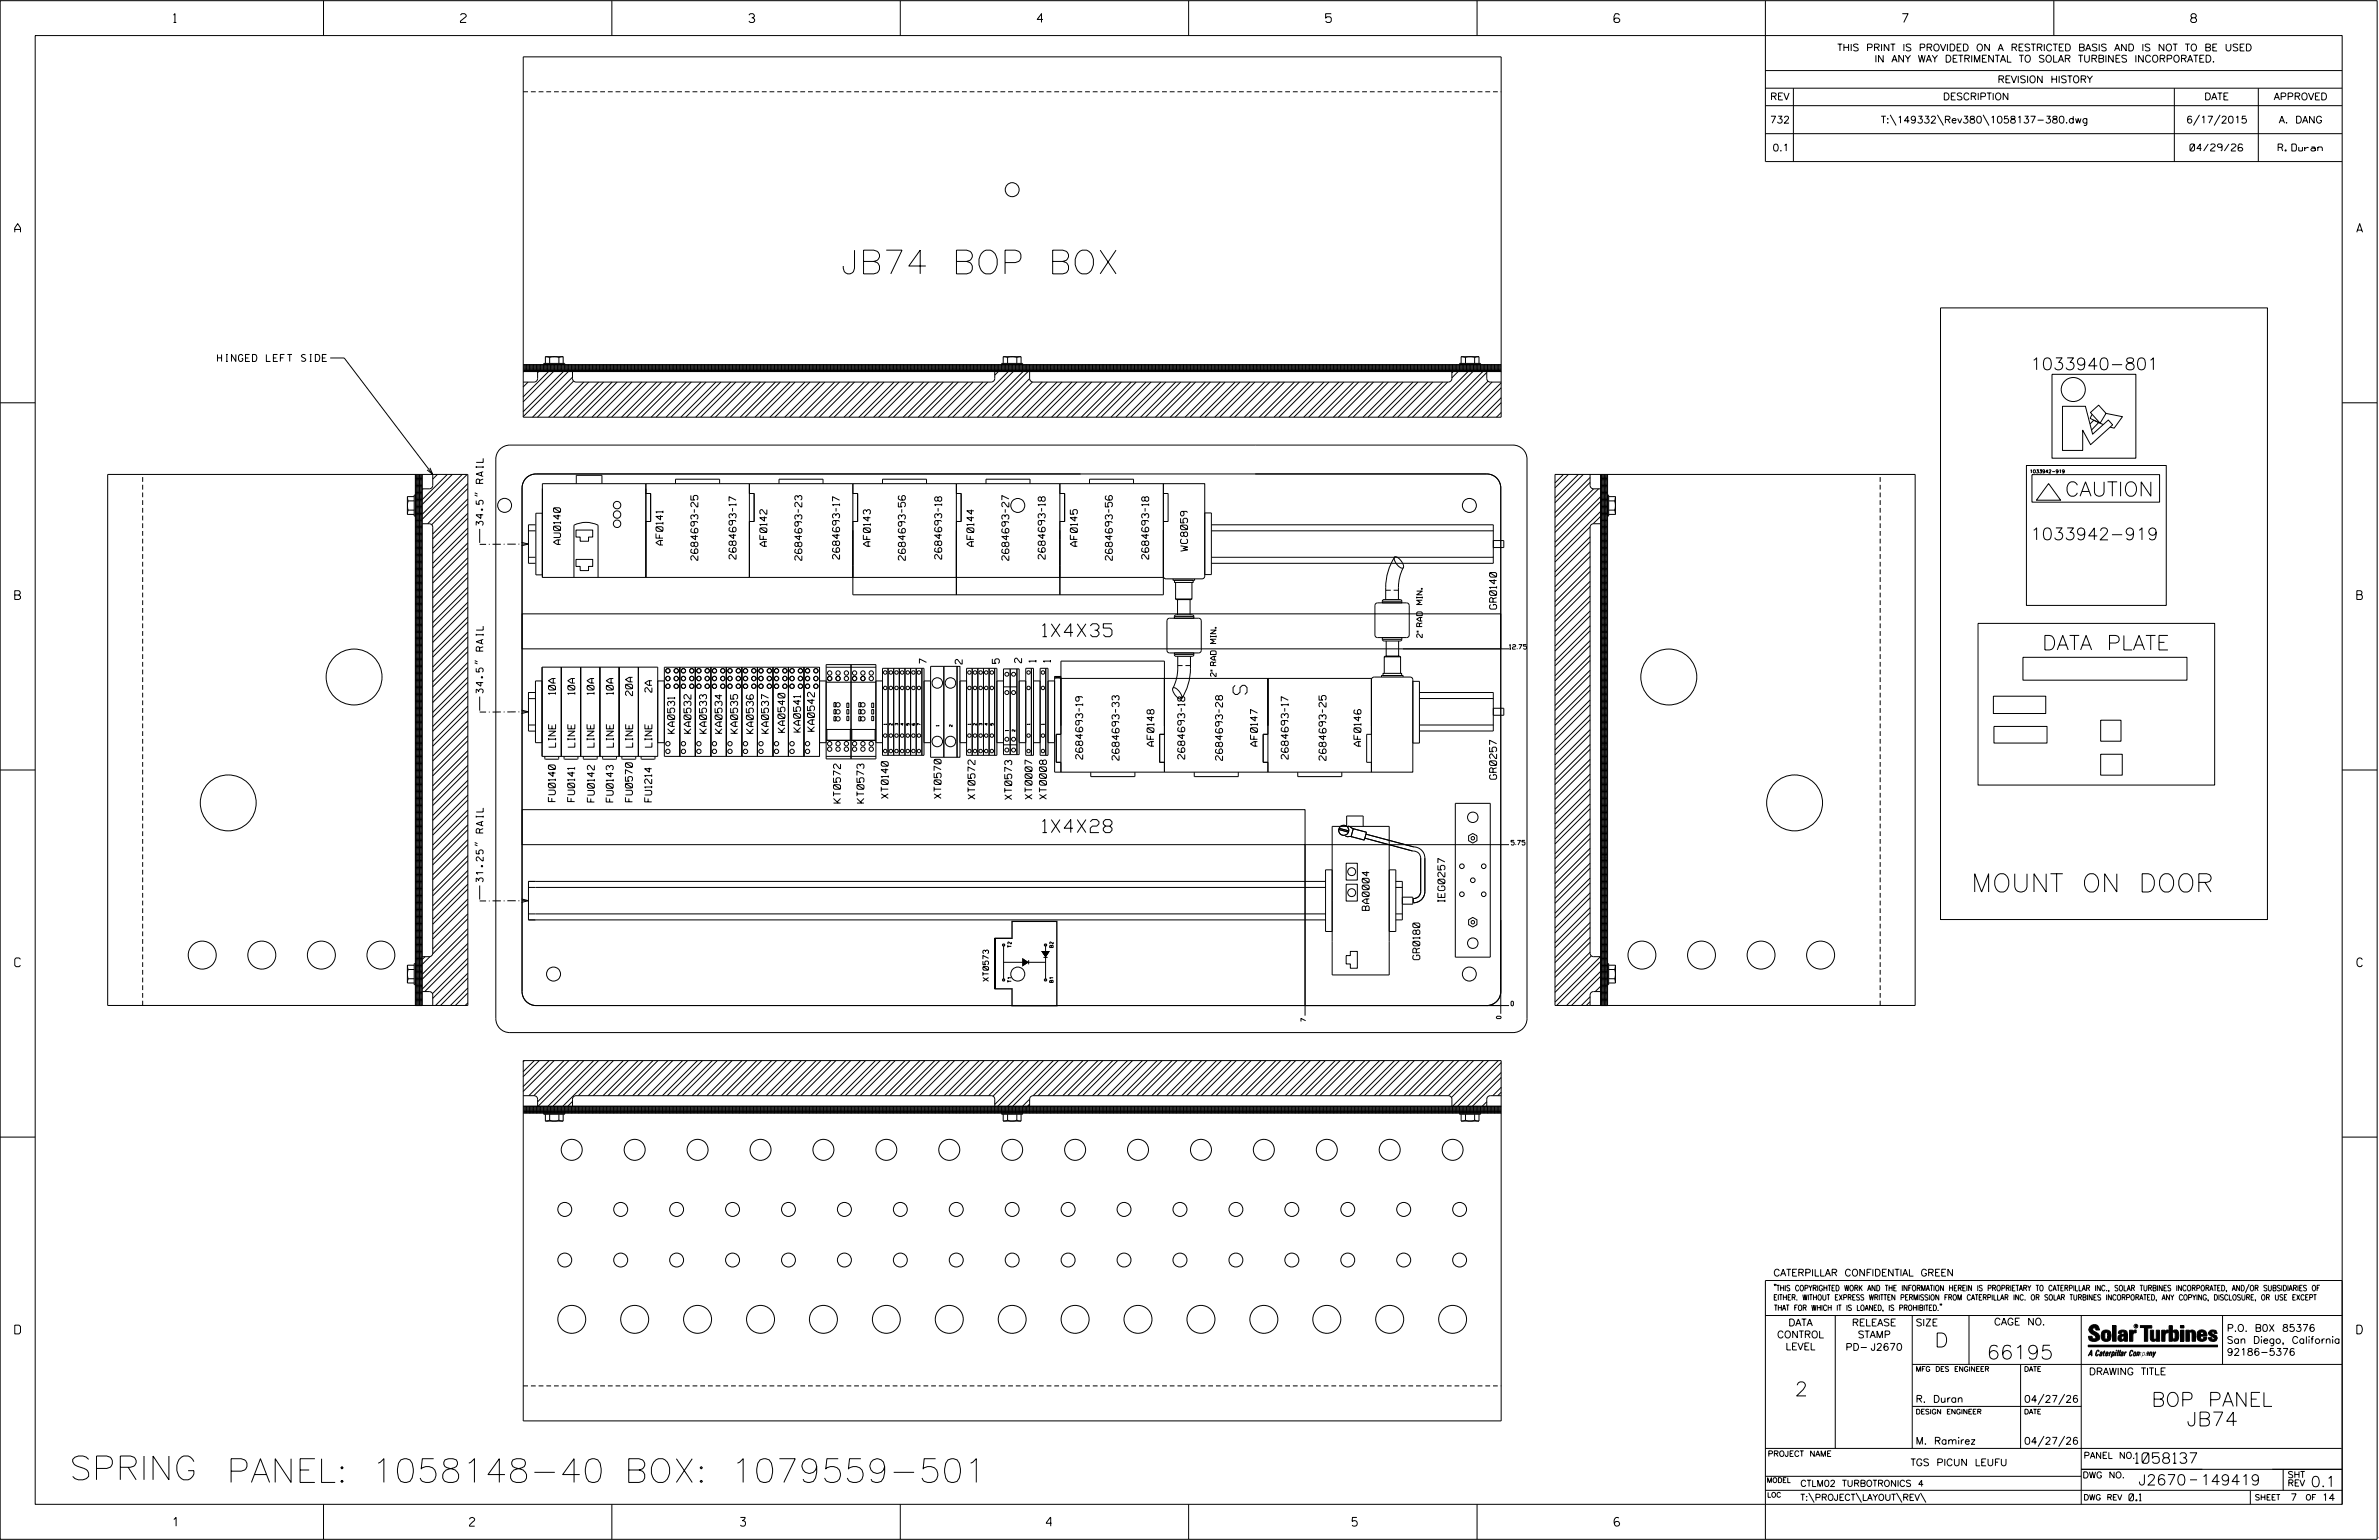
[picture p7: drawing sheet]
<svg xmlns="http://www.w3.org/2000/svg" width="864mm" height="559mm" viewBox="0 0 864 559" stroke-linecap="round" stroke-linejoin="round" font-family="sans-serif">
<defs><g id="words">
<g font-size="8.6">
<text x="305.3" y="99.4">JB74 BOP BOX</text>
<text x="25.2" y="536.9">SPRING</text>
<text x="82.2" y="537.9">PANEL: 1058148-40</text>
<text x="226.6" y="537.9">BOX: 1079559-501</text>
</g>
<text font-size="6.6" x="715.6" y="323.7">MOUNT ON DOOR</text>
<g font-size="5.2">
<text x="749.6" y="180.1">CAUTION</text>
<text x="741.3" y="235.8">DATA PLATE</text>
</g>
<g font-size="5.1">
<text x="447.6" y="248.7" transform="rotate(90 447.6 248.7)">S</text>
<text x="702.3" y="488.8">D</text>
<text x="721.2" y="493.2">66195</text>
<text x="651.5" y="506.5">2</text>
<text x="781" y="510.3">BOP PANEL</text>
<text x="793.8" y="517.4">JB74</text>
</g>
<g font-size="4.7">
<text x="378.5" y="231">1X4X35</text>
<text x="378.5" y="302.1">1X4X28</text>
</g>
<g font-size="4.3">
<text x="737" y="134.2">1033940-801</text>
<text x="737" y="195.9">1033942-919</text>
</g>
<g font-size="3.8">
<text x="775.1" y="531">1058137</text>
<text x="776.3" y="538.9">J2670</text>
<text x="798.8" y="538.9">149419</text>
<text x="838.8" y="539.5">0.1</text>
</g>
<g font-size="3.2">
<text x="63" y="8.2">1</text>
<text x="167.2" y="8.2">2</text>
<text x="271.8" y="8.2">3</text>
<text x="376.5" y="8.2">4</text>
<text x="481.2" y="8.2">5</text>
<text x="690.6" y="8.2">7</text>
<text x="795.3" y="8.2">8</text>
<text x="5.4" y="84.3">A</text>
<text x="855.5" y="84.3">A</text>
<text x="5.4" y="217.5">B</text>
<text x="855.6" y="217.5">B</text>
<text x="5.4" y="350.8">C</text>
<text x="855.6" y="350.8">C</text>
<text x="5.4" y="484">D</text>
<text x="855.6" y="484">D</text>
<text x="62.8" y="553.8">1</text>
<text x="170.4" y="553.8">2</text>
<text x="268.8" y="553.8">3</text>
<text x="379.8" y="553.8">4</text>
<text x="490.8" y="553.8">5</text>
<text x="585.9" y="553.8">6</text>
</g>
<g font-size="2.5">
<text x="666.9" y="18.5">THIS PRINT IS PROVIDED ON A RESTRICTED BASIS AND IS NOT TO BE USED</text>
<text x="680.5" y="22.6">IN ANY WAY DETRIMENTAL TO SOLAR TURBINES INCORPORATED.</text>
<text x="725.1" y="30">REVISION HISTORY</text>
<text x="642.6" y="36.3">REV</text>
<text x="705.3" y="36.3">DESCRIPTION</text>
<text x="800.2" y="36.3">DATE</text>
<text x="825.4" y="36.3">APPROVED</text>
<text x="642.5" y="44.7">732</text>
<text x="682.8" y="44.7">T:\149332\Rev380\1058137-380.dwg</text>
<text x="793.6" y="44.7">6/17/2015</text>
<text x="827.3" y="44.7">A. DANG</text>
<text x="643.5" y="54.8">0.1</text>
<text x="795" y="54.8">04/29/26</text>
<text x="827" y="54.8">R. Duran</text>
<text x="78.9" y="131.2">HINGED LEFT SIDE</text>
<text x="175.4" y="190.6" transform="rotate(-90 175.4 190.6)">34.5&quot; RAIL</text>
<text x="203.5" y="197.5" transform="rotate(-90 203.5 197.5)">AU0140</text>
<text x="240.6" y="197.8" transform="rotate(-90 240.6 197.8)">AF0141</text>
<text x="253.3" y="203.3" transform="rotate(-90 253.3 203.3)">2684693-25</text>
<text x="267.2" y="202.9" transform="rotate(-90 267.2 202.9)">2684693-17</text>
<text x="278.4" y="198.2" transform="rotate(-90 278.4 198.2)">AF0142</text>
<text x="291.1" y="203.3" transform="rotate(-90 291.1 203.3)">2684693-23</text>
<text x="304.8" y="202.9" transform="rotate(-90 304.8 202.9)">2684693-17</text>
<text x="315.9" y="198.2" transform="rotate(-90 315.9 198.2)">AF0143</text>
<text x="328.6" y="203.3" transform="rotate(-90 328.6 203.3)">2684693-56</text>
<text x="341.8" y="202.9" transform="rotate(-90 341.8 202.9)">2684693-18</text>
<text x="353.5" y="198.2" transform="rotate(-90 353.5 198.2)">AF0144</text>
<text x="366.2" y="203.3" transform="rotate(-90 366.2 203.3)">2684693-27</text>
<text x="379.4" y="202.9" transform="rotate(-90 379.4 202.9)">2684693-18</text>
<text x="391.1" y="198.2" transform="rotate(-90 391.1 198.2)">AF0145</text>
<text x="403.8" y="203.3" transform="rotate(-90 403.8 203.3)">2684693-56</text>
<text x="417" y="202.9" transform="rotate(-90 417 202.9)">2684693-18</text>
<text x="431.1" y="200" transform="rotate(-90 431.1 200)">WC8059</text>
<text x="543.3" y="221" transform="rotate(-90 543.3 221)">GR0140</text>
<text x="336.3" y="240.7" transform="rotate(-90 336.3 240.7)">7</text>
<text x="349.3" y="240.9" transform="rotate(-90 349.3 240.9)">2</text>
<text x="362.8" y="240.7" transform="rotate(-90 362.8 240.7)">5</text>
<text x="370.8" y="240.5" transform="rotate(-90 370.8 240.5)">2</text>
<text x="376.1" y="240.3" transform="rotate(-90 376.1 240.3)">1</text>
<text x="381.3" y="240.3" transform="rotate(-90 381.3 240.3)">1</text>
<text x="175.4" y="251.5" transform="rotate(-90 175.4 251.5)">34.5&quot; RAIL</text>
<text x="201.7" y="252" transform="rotate(-90 201.7 252)">10A</text>
<text x="208.7" y="252" transform="rotate(-90 208.7 252)">10A</text>
<text x="215.6" y="252" transform="rotate(-90 215.6 252)">10A</text>
<text x="222.6" y="252" transform="rotate(-90 222.6 252)">10A</text>
<text x="236.6" y="251.2" transform="rotate(-90 236.6 251.2)">2A</text>
<text x="229.6" y="252.4" transform="rotate(-90 229.6 252.4)">20A</text>
<text x="244.9" y="266.1" transform="rotate(-90 244.9 266.1)">KA0531</text>
<text x="250.8" y="266.1" transform="rotate(-90 250.8 266.1)">KA0532</text>
<text x="256.5" y="266.1" transform="rotate(-90 256.5 266.1)">KA0533</text>
<text x="262.1" y="266.1" transform="rotate(-90 262.1 266.1)">KA0534</text>
<text x="267.7" y="266.1" transform="rotate(-90 267.7 266.1)">KA0535</text>
<text x="273.5" y="266.1" transform="rotate(-90 273.5 266.1)">KA0536</text>
<text x="279" y="266.1" transform="rotate(-90 279 266.1)">KA0537</text>
<text x="284.9" y="265.7" transform="rotate(-90 284.9 265.7)">KA0540</text>
<text x="290.6" y="265.6" transform="rotate(-90 290.6 265.6)">KA0541</text>
<text x="295.7" y="265.4" transform="rotate(-90 295.7 265.4)">KA0542</text>
<text x="201.7" y="271.1" transform="rotate(-90 201.7 271.1)">LINE</text>
<text x="208.7" y="271.1" transform="rotate(-90 208.7 271.1)">LINE</text>
<text x="215.7" y="271.1" transform="rotate(-90 215.7 271.1)">LINE</text>
<text x="222.7" y="271.1" transform="rotate(-90 222.7 271.1)">LINE</text>
<text x="229.7" y="271.1" transform="rotate(-90 229.7 271.1)">LINE</text>
<text x="236.7" y="271.1" transform="rotate(-90 236.7 271.1)">LINE</text>
<text x="393" y="275.5" transform="rotate(-90 393 275.5)">2684693-19</text>
<text x="406.2" y="275.9" transform="rotate(-90 406.2 275.9)">2684693-33</text>
<text x="418.9" y="270.8" transform="rotate(-90 418.9 270.8)">AF0148</text>
<text x="430.1" y="275.5" transform="rotate(-90 430.1 275.5)">2684693-18</text>
<text x="443.8" y="275.9" transform="rotate(-90 443.8 275.9)">2684693-28</text>
<text x="456.5" y="270.8" transform="rotate(-90 456.5 270.8)">AF0147</text>
<text x="467.7" y="275.5" transform="rotate(-90 467.7 275.5)">2684693-17</text>
<text x="481.4" y="275.9" transform="rotate(-90 481.4 275.9)">2684693-25</text>
<text x="494" y="270.8" transform="rotate(-90 494 270.8)">AF0146</text>
<text x="543.3" y="282.7" transform="rotate(-90 543.3 282.7)">GR0257</text>
<text x="201.6" y="290.9" transform="rotate(-90 201.6 290.9)">FU0140</text>
<text x="208.6" y="290.9" transform="rotate(-90 208.6 290.9)">FU0141</text>
<text x="215.8" y="291" transform="rotate(-90 215.8 291)">FU0142</text>
<text x="222.6" y="291" transform="rotate(-90 222.6 291)">FU0143</text>
<text x="229.6" y="290.9" transform="rotate(-90 229.6 290.9)">FU0570</text>
<text x="236.6" y="291" transform="rotate(-90 236.6 291)">FU1214</text>
<text x="305.1" y="291.4" transform="rotate(-90 305.1 291.4)">KT0572</text>
<text x="313.6" y="291.4" transform="rotate(-90 313.6 291.4)">KT0573</text>
<text x="322.4" y="289.7" transform="rotate(-90 322.4 289.7)">XT0140</text>
<text x="341.6" y="289.7" transform="rotate(-90 341.6 289.7)">XT0570</text>
<text x="353.9" y="289.9" transform="rotate(-90 353.9 289.9)">XT0572</text>
<text x="367.3" y="290.1" transform="rotate(-90 367.3 290.1)">XT0573</text>
<text x="374.6" y="289.9" transform="rotate(-90 374.6 289.9)">XT0007</text>
<text x="379.9" y="289.9" transform="rotate(-90 379.9 289.9)">XT0008</text>
<text x="175.4" y="320" transform="rotate(-90 175.4 320)">31.25&quot; RAIL</text>
<text x="524.5" y="327.3" transform="rotate(-90 524.5 327.3)">IEG0257</text>
<text x="497" y="330.3" transform="rotate(-90 497 330.3)">BA0004</text>
<text x="515.4" y="348.2" transform="rotate(-90 515.4 348.2)">GR0180</text>
<text x="643.8" y="463">CATERPILLAR CONFIDENTIAL GREEN</text>
<text x="645.1" y="485.5">CONTROL</text>
<text x="649.2" y="481.1">DATA</text>
<text x="672.3" y="481.1">RELEASE</text>
<text x="674.4" y="485.5">STAMP</text>
<text x="695.4" y="481.1">SIZE</text>
<text x="723.8" y="480.8">CAGE NO.</text>
<text x="808.4" y="483.1">P.O. B0X 85376</text>
<text x="648.2" y="489.8">LEVEL</text>
<text x="669.9" y="490">PD- J2670</text>
<text x="808.4" y="487.5">San Diego, California</text>
<text x="808.4" y="491.8">92186-5376</text>
<text x="758.3" y="498.9">DRAWING TITLE</text>
<text x="695.4" y="508.9">R. Duran</text>
<text x="734.8" y="508.9">04/27/26</text>
<text x="695.4" y="524.1">M. Ramirez</text>
<text x="734.8" y="524.1">04/27/26</text>
<text x="693.5" y="531.9">TGS PICUN LEUFU</text>
<text x="772.8" y="544.6">0.1</text>
<text x="831.4" y="544.6">7</text>
<text x="842.9" y="544.6">14</text>
</g>
<g font-size="2.3">
<text x="756.4" y="529.2">PANEL NO.</text>
<text x="653.5" y="539.4">CTLM02 TURBOTRONICS 4</text>
<text x="756" y="536.3">DWG NO.</text>
<text x="830.4" y="539.3">REV</text>
<text x="830.4" y="536.2">SHT</text>
<text x="653.5" y="544.5">T:\PROJECT\LAYOUT\REV\</text>
</g>
<g font-size="2">
<text x="516.3" y="231.3" transform="rotate(-90 516.3 231.3)">2&quot; RAD MIN.</text>
<text x="441.5" y="245.5" transform="rotate(-90 441.5 245.5)">2&quot; RAD MIN.</text>
<text x="358.8" y="356.1" transform="rotate(-90 358.8 356.1)">XT0573</text>
<text x="643.8" y="468.4">&quot;THIS COPYRIGHTED WORK AND THE INFORMATION HEREIN IS PROPRIETARY TO CATERPILLAR INC., SOLAR TURBINES INCORPORATED, AND/OR SUBSIDIARIES OF</text>
<text x="643.8" y="471.8">EITHER. WITHOUT EXPRESS WRITTEN PERMISSION FROM CATERPILLAR INC. OR SOLAR TURBINES INCORPORATED, ANY COPYING, DISCLOSURE, OR USE EXCEPT</text>
<text x="644" y="475.6">THAT FOR WHICH IT IS LOANED, IS PROHIBITED.&quot;</text>
<text x="641.7" y="528.5">PROJECT NAME</text>
<text x="756.3" y="544.3">DWG REV</text>
<text x="818.5" y="544.3">SHEET</text>
<text x="836.9" y="544.3">OF</text>
</g>
<g font-size="1.8">
<text x="695.4" y="497.6">MFG DES ENGINEER</text>
<text x="734.8" y="497.6">DATE</text>
<text x="695.4" y="513.1">DESIGN ENGINEER</text>
<text x="734.8" y="513.1">DATE</text>
<text x="641.3" y="538">MODEL</text>
<text x="641.5" y="543.3">LOC</text>
</g>
<g font-size="1.7">
<text x="547.9" y="235.6">12.75</text>
<text x="548.5" y="306.6">5.75</text>
<text x="548.5" y="365">0</text>
<text x="474" y="370.7" transform="rotate(-90 474 370.7)">7</text>
<text x="543.2" y="368.8" transform="rotate(90 543.2 368.8)">0</text>
</g>
<g font-size="1.3">
<text x="367.1" y="343.8" transform="rotate(-90 367.1 343.8)">T2</text>
<text x="382.3" y="343.8" transform="rotate(-90 382.3 343.8)">B2</text>
<text x="367.1" y="356.5" transform="rotate(-90 367.1 356.5)">T1</text>
<text x="382.3" y="356.5" transform="rotate(-90 382.3 356.5)">B1</text>
</g>
<text font-size="1.2" x="736.8" y="171.6">1033942-919</text>
<g font-size="1">
<text x="321.9" y="263" transform="rotate(-90 321.9 263)">1</text>
<text x="323.9" y="263.1" transform="rotate(-90 323.9 263.1)">2</text>
<text x="325.9" y="263.1" transform="rotate(-90 325.9 263.1)">3</text>
<text x="328" y="263.1" transform="rotate(-90 328 263.1)">4</text>
<text x="330" y="263.1" transform="rotate(-90 330 263.1)">5</text>
<text x="334.1" y="263.1" transform="rotate(-90 334.1 263.1)">7</text>
<text x="340.9" y="263.5" transform="rotate(-90 340.9 263.5)">1</text>
<text x="345.7" y="263.7" transform="rotate(-90 345.7 263.7)">2</text>
<text x="352.4" y="263" transform="rotate(-90 352.4 263)">1</text>
<text x="354.4" y="263.1" transform="rotate(-90 354.4 263.1)">2</text>
<text x="356.5" y="263.1" transform="rotate(-90 356.5 263.1)">3</text>
<text x="358.5" y="263.1" transform="rotate(-90 358.5 263.1)">4</text>
<text x="360.6" y="263.1" transform="rotate(-90 360.6 263.1)">5</text>
<text x="373.9" y="263" transform="rotate(-90 373.9 263)">1</text>
<text x="379.1" y="263" transform="rotate(-90 379.1 263)">1</text>
<text x="366" y="265.2" transform="rotate(-90 366 265.2)">1</text>
<text x="368.4" y="265.4" transform="rotate(-90 368.4 265.4)">2</text>
</g>
<text font-size=".9" x="775.1" y="481.7">R</text>
</g></defs>
<g fill="none" stroke="#000" stroke-width=".36">
<path d="M.1 .2h862.8v558.4h-862.8zM12.8 12.9h837.4v533h-837.4zM117.4 .2v12.7M222.1 .2v12.7M326.8 .2v12.7M431.5 .2v12.7M536.2 .2v12.7M587.9 5.5l-.5-.5h-1l-.5 1v1.7l.5 .4h1l.6-.4v-.6l-.6-.5h-1l-.5 .5M640.9 .2v58.4h209.3M745.6 .2v12.7M189.9 20.6h355v130.8h-355zM640.9 25.6h209.3"/>
<path d="M640.9 32h209.3M640.9 38.3h209.3M651 32v26.6M789.3 32v26.6M819.8 32v26.6M640.9 48.5h209.3M686.2 41.7l2.1 3.8M703.3 41.7l2.2 3.8M719.9 41.7l2.1 3.8M798.4 41.7l-2.1 3.8M805.9 41.7l-2.1 3.8M704.4 111.7h118.7v222h-118.7z"/>
<path d="M119.9 129.9h5.1l32.1 42.3v3.9a1.26 1.26 0 0 1-1.3 1.3h-5M189.9 132.3h355M189.9 134.8h355M189.9 132.5h355M189.9 132.9h355M189.9 133.2h355M189.9 133.5h355M189.9 133.8h355M189.9 134.1h355M189.9 134.4h355M191 132.3v2.5M191.7 138.6l-1.8 1.8"/>
<path d="M192.3 132.3v2.5M193.6 132.3v2.5M194.8 132.3v2.5M195.2 134.8v2.6a1.33 1.33 0 0 1-1.3 1.2h-4M195.5 134.8l-.3 .4M196.1 132.3v2.5M197.4 134.8v-2.9h7.6v2.9M198 129.4l1.5 .4M198 129.4h6.4M198 129.4v2.5M198.6 132.3v2.5M199.1 134.8l-9.2 9.2"/>
<path d="M199.5 129.8l1.7-.4 1.7 .4M199.5 129.8v2.1M199.9 132.3v2.5M200.9 134.8l-11 11M201.2 132.3v2.5M202.5 132.3v2.5M202.9 129.8v2.1M203.7 132.3v2.5M204.4 129.4l-1.5 .4M204.4 129.4v2.5M204.5 134.8l-14.6 14.6M206.3 132.3v2.5l-16.4 16.4"/>
<path d="M207.5 132.3v2.5M207.8 136.9l-14.5 14.5M208.2 138.3l-13.1 13.1M208.8 132.3v2.5M210.1 132.3v2.5M211.3 132.3v2.5M211.9 138.6l-12.7 12.8M212.6 132.3v2.5M213.7 138.6l-12.7 12.8M213.9 132.3v2.5M215.2 132.3v2.5M216.4 132.3v2.5"/>
<path d="M217.3 138.6l-12.7 12.8M217.7 132.3v2.5M219 132.3v2.5M219.1 138.6l-12.8 12.8M220.2 132.3v2.5M221.5 132.3v2.5M222.2 138.6l-12.7 12.8M222.8 132.3v2.5M224 138.6l-12.7 12.8M224 132.3v2.5M225.3 132.3v2.5M226.6 132.3v2.5"/>
<path d="M227.6 138.6l-12.7 12.8M227.8 132.3v2.5M229.1 132.3v2.5M229.4 138.6l-12.7 12.8M230.4 132.3v2.5M231.6 132.3v2.5M232.9 132.3v2.5M233 138.6l-12.8 12.8M234.2 132.3v2.5M234.8 138.6l-12.8 12.8M235.4 132.3v2.5M236.7 132.3v2.5"/>
<path d="M238 132.3v2.5M238.4 138.6l-12.8 12.8M239.3 132.3v2.5M240.2 138.6l-12.8 12.8M240.5 132.3v2.5M241.8 132.3v2.5M243.1 132.3v2.5M243.8 138.6l-12.8 12.8M244.3 132.3v2.5M245.6 138.6l-12.8 12.8M245.6 132.3v2.5M246.9 132.3v2.5"/>
<path d="M248.1 132.3v2.5M249.1 138.6l-12.7 12.8M249.4 132.3v2.5M250.7 132.3v2.5M250.9 138.6l-12.7 12.8M252 132.3v2.5M253.2 132.3v2.5M254.5 132.3v2.5M254.5 138.6l-12.7 12.8M255.8 132.3v2.5M256.3 138.6l-12.7 12.8M257 132.3v2.5"/>
<path d="M258.3 132.3v2.5M259.6 132.3v2.5M259.9 138.6l-12.7 12.8M260.8 132.3v2.5M261.7 138.6l-12.7 12.8M262.1 132.3v2.5M263.4 132.3v2.5M264.7 132.3v2.5M265.3 138.6l-12.7 12.8M265.9 132.3v2.5M267.1 138.6l-12.7 12.8M267.2 132.3v2.5"/>
<path d="M268.4 132.3v2.5M269.7 132.3v2.5M270.7 138.6l-12.7 12.8M271 132.3v2.5M272.2 132.3v2.5M272.5 138.6l-12.8 12.8M273.5 132.3v2.5M274.8 132.3v2.5M276 132.3v2.5M276 138.6l-12.7 12.8M277.3 132.3v2.5M277.8 138.6l-12.7 12.8"/>
<path d="M278.6 132.3v2.5M279.9 132.3v2.5M281.1 132.3v2.5M281.4 138.6l-12.7 12.8M282.4 132.3v2.5M283.2 138.6l-12.7 12.8M283.7 132.3v2.5M284.9 132.3v2.5M286.2 132.3v2.5M286.8 138.6l-12.7 12.8M287.5 132.3v2.5M288.6 138.6l-12.7 12.8"/>
<path d="M288.7 132.3v2.5M290 132.3v2.5M291.3 132.3v2.5M292.2 138.6l-12.7 12.8M292.6 132.3v2.5M293.8 132.3v2.5M294 138.6l-12.7 12.8M295.1 132.3v2.5M296.4 132.3v2.5M297.6 138.6l-12.7 12.8M297.6 132.3v2.5M298.9 132.3v2.5"/>
<path d="M299.4 138.6l-12.8 12.8M300.2 132.3v2.5M301.4 132.3v2.5M302.7 132.3v2.5M303 138.6l-12.8 12.8M304 132.3v2.5M304.8 138.6l-12.8 12.8M305.3 132.3v2.5M306.5 132.3v2.5M307.8 132.3v2.5M308.4 138.6l-12.8 12.8M309 132.3v2.5"/>
<path d="M310.2 138.6l-12.8 12.8M310.3 132.3v2.5M311.6 132.3v2.5M312.8 132.3v2.5M313.7 138.6l-12.7 12.8M314.1 132.3v2.5M315.4 132.3v2.5M315.5 138.6l-12.7 12.8M316.7 132.3v2.5M317.9 132.3v2.5M319.1 138.6l-12.7 12.8M319.2 132.3v2.5"/>
<path d="M320.5 132.3v2.5M320.9 138.6l-12.7 12.8M321.7 132.3v2.5M323 132.3v2.5M324.3 132.3v2.5M324.5 138.6l-12.7 12.8M325.5 132.3v2.5M326.3 138.6l-12.8 12.8M326.8 132.3v2.5M328.1 132.3v2.5M329.4 132.3v2.5M329.9 138.6l-12.8 12.8"/>
<path d="M330.6 132.3v2.5M331.7 138.6l-12.8 12.8M331.9 132.3v2.5M333.2 132.3v2.5M334.4 132.3v2.5M335.3 138.6l-12.8 12.8M335.7 132.3v2.5M337 132.3v2.5M337.1 138.6l-12.8 12.8M338.2 132.3v2.5M339.5 132.3v2.5M340.7 138.6l-12.8 12.8"/>
<path d="M340.8 132.3v2.5M342.1 132.3v2.5M342.4 138.6l-12.7 12.8M343.3 132.3v2.5M344.6 132.3v2.5M345.9 132.3v2.5M346 138.6l-12.7 12.8M347.1 132.3v2.5M347.8 138.6l-12.7 12.8M348.4 132.3v2.5M349.6 132.3v2.5M350.9 132.3v2.5"/>
<path d="M351.4 138.6l-12.7 12.8M352.2 132.3v2.5M353.2 138.6l-12.7 12.8M353.4 132.3v2.5M354.7 132.3v2.5M356 132.3v2.5M356.8 138.6l-12.7 12.8M357.3 132.3v2.5M358.5 132.3v2.5M358.6 138.6l-12.7 12.8M359.8 132.3v2.5M361.1 132.3v5.1a1.33 1.33 0 0 1-1.3 1.2h-150.7a1.33 1.33 0 0 1-1.3-1.2v-2.6"/>
<path d="M362.3 132.3v2.5l-1.2 1.3M363.6 134.8v-2.9h7.6v2.9M364.2 129.4l1.6 .4M364.2 129.4h6.5M364.2 129.4v2.5M364.9 132.3v2.5M365.8 129.8l1.6-.4 1.7 .4M365.8 129.8v2.1M366 134.8l-16.5 16.6M366.1 132.3v2.5M367.4 132.3v2.5M367.8 134.8l-16.5 16.6"/>
<path d="M368.7 132.3v2.5M369.1 129.8v2.1M370 132.3v2.5M370.7 129.4l-1.6 .4M370.7 129.4v2.5M371.4 134.8l-16.6 16.6M372.5 132.3v2.5M373.2 134.8l-16.6 16.6M373.8 132.3v5.1M373.8 137.4l-13.6 13.6M374.8 138.6l-12.8 12.8M375 132.3v2.5"/>
<path d="M376.3 132.3v2.5M377.6 132.3v2.5M378.4 138.6l-12.8 12.8M378.8 132.3v2.5M380.1 132.3v2.5M380.2 138.6l-12.8 12.8M381.4 132.3v2.5M382.7 132.3v2.5M383.7 138.6l-12.7 12.8M383.9 132.3v2.5M385.2 132.3v2.5M385.5 138.6l-12.7 12.8"/>
<path d="M386.5 132.3v2.5M387.7 132.3v2.5M389 132.3v2.5M389.1 138.6l-12.7 12.8M390.2 132.3v2.5M390.9 138.6l-12.7 12.8M391.5 132.3v2.5M392.8 132.3v2.5M394.1 132.3v2.5M394.5 138.6l-12.8 12.8M395.3 132.3v2.5M396.3 138.6l-12.8 12.8"/>
<path d="M396.6 132.3v2.5M397.9 132.3v2.5M399.1 132.3v2.5M399.9 138.6l-12.8 12.8M400.4 132.3v2.5M401.7 132.3v2.5M401.7 138.6l-12.8 12.8M402.9 132.3v2.5M404.2 132.3v2.5M405.3 138.6l-12.8 12.8M405.5 132.3v2.5M406.8 132.3v2.5"/>
<path d="M407.1 138.6l-12.8 12.8M408 132.3v2.5M409.3 132.3v2.5M410.6 132.3v2.5M410.6 138.6l-12.7 12.8M411.8 132.3v2.5M412.4 138.6l-12.7 12.8M413.1 132.3v2.5M414.4 132.3v2.5M415.6 132.3v2.5M416 138.6l-12.7 12.8M416.9 132.3v2.5"/>
<path d="M417.8 138.6l-12.7 12.8M418.2 132.3v2.5M419.5 132.3v2.5M420.7 132.3v2.5M421.4 138.6l-12.7 12.8M422 132.3v2.5M423.2 138.6l-12.7 12.8M423.3 132.3v2.5M424.5 132.3v2.5M425.8 132.3v2.5M426.8 138.6l-12.7 12.8M427.1 132.3v2.5"/>
<path d="M428.3 132.3v2.5M428.6 138.6l-12.7 12.8M429.6 132.3v2.5M430.8 132.3v2.5M432.1 132.3v2.5M432.2 138.6l-12.7 12.8M433.4 132.3v2.5M434 138.6l-12.8 12.8M434.7 132.3v2.5M435.9 132.3v2.5M437.2 132.3v2.5M437.6 138.6l-12.8 12.8"/>
<path d="M438.5 132.3v2.5M439.3 138.6l-12.7 12.8M439.7 132.3v2.5M441 132.3v2.5M442.3 132.3v2.5M442.9 138.6l-12.7 12.8M443.5 132.3v2.5M444.7 138.6l-12.7 12.8M444.8 132.3v2.5M446.1 132.3v2.5M447.4 132.3v2.5M448.3 138.6l-12.7 12.8"/>
<path d="M448.6 132.3v2.5M449.9 132.3v2.5M450.1 138.6l-12.7 12.8M451.2 132.3v2.5M452.4 132.3v2.5M453.7 132.3v2.5M453.7 138.6l-12.7 12.8M455 132.3v2.5M455.5 138.6l-12.7 12.8M456.2 132.3v2.5M457.5 132.3v2.5M458.8 132.3v2.5"/>
<path d="M459.1 138.6l-12.7 12.8M460.1 132.3v2.5M460.9 138.6l-12.7 12.8M461.3 132.3v2.5M462.6 132.3v2.5M463.9 132.3v2.5M464.5 138.6l-12.8 12.8M465.1 132.3v2.5M466.3 138.6l-12.8 12.8M466.4 132.3v2.5M467.7 132.3v2.5M468.9 132.3v2.5"/>
<path d="M469.9 138.6l-12.8 12.8M470.2 132.3v2.5M471.5 132.3v2.5M471.7 138.6l-12.8 12.8M472.7 132.3v2.5M474 132.3v2.5M475.3 132.3v2.5M475.3 138.6l-12.8 12.8M476.5 132.3v2.5M477 138.6l-12.7 12.8M477.8 132.3v2.5M479.1 132.3v2.5"/>
<path d="M480.3 132.3v2.5M480.6 138.6l-12.7 12.8M481.6 132.3v2.5M482.4 138.6l-12.7 12.8M482.9 132.3v2.5M484.2 132.3v2.5M485.4 132.3v2.5M486 138.6l-12.7 12.8M486.7 132.3v2.5M487.8 138.6l-12.7 12.8M488 132.3v2.5M489.2 132.3v2.5"/>
<path d="M490.5 132.3v2.5M491.4 138.6l-12.8 12.8M491.8 132.3v2.5M493 132.3v2.5M493.2 138.6l-12.8 12.8M494.3 132.3v2.5M495.6 132.3v2.5M496.8 138.6l-12.8 12.8M496.9 132.3v2.5M498.1 132.3v2.5M498.6 138.6l-12.8 12.8M499.4 132.3v2.5"/>
<path d="M500.7 132.3v2.5M501.9 132.3v2.5M502.2 138.6l-12.8 12.8M503.2 132.3v2.5M503.9 138.6l-12.7 12.8M504.5 132.3v2.5M505.7 132.3v2.5M507 132.3v2.5M507.5 138.6l-12.7 12.8M508.3 132.3v2.5M509.3 138.6l-12.7 12.8M509.6 132.3v2.5"/>
<path d="M510.8 132.3v2.5M512.1 132.3v2.5M512.9 138.6l-12.7 12.8M513.3 132.3v2.5M514.6 132.3v2.5M514.7 138.6l-12.7 12.8M515.9 132.3v2.5M517.1 132.3v2.5M518.3 138.6l-12.7 12.8M518.4 132.3v2.5M519.7 132.3v2.5M520.1 138.6l-12.7 12.8"/>
<path d="M520.9 132.3v2.5M522.2 132.3v2.5M523.5 132.3v2.5M523.7 138.6l-12.7 12.8M524.8 132.3v2.5M525.5 138.6l-12.7 12.8M526 132.3v2.5M527 134.8l.1 2.6a1.33 1.33 0 0 1-1.3 1.2h-150.8a1.33 1.33 0 0 1-1.2-1.2M527.3 132.3v2.5M527.5 134.8l-.5 .5M528.6 132.3v2.5M529.3 134.8l-2.3 2.3"/>
<path d="M529.8 134.8v-2.9h7.7v2.9M530.4 129.4l1.6 .4M530.4 129.4v2.5M530.4 129.4h6.5M531.1 132.3v2.5M532 129.8l1.6-.4 1.7 .4M532 129.8v2.1M532.4 132.3v2.5M532.9 134.8l-16.6 16.6M533.6 132.3v2.5M534.7 134.8l-16.6 16.6M534.9 132.3v2.5"/>
<path d="M535.3 129.8v2.1M536.2 132.3v2.5M536.9 129.4l-1.6 .4M536.9 129.4v2.5M538.3 134.8l-16.6 16.6M538.7 132.3v2.5M539.7 135.1l-16.2 16.3M539.7 134.8v2.6a1.33 1.33 0 0 0 1.3 1.2h3.9M540 132.3v2.5M540.2 138.3l-13.1 13.1M541.3 132.3v2.5M541.7 138.6l-12.8 12.8"/>
<path d="M542.5 132.3v2.5M543.8 132.3v2.5M544.9 138.9l-12.4 12.5M744.9 135.8h30.4v30.5h-30.4zM.1 146.2h12.7M544.9 144.3l-7 7.1M544.9 140.7l-10.6 10.7M544.9 149.7l-1.7 1.7M544.9 146.1l-5.2 5.3M748.7 147.4h8.3l2.6 10.2 5.8-5.2 1.5 1.8-8 7.2-2.9-5.3v7.3h-7.3zM758.7 153.9l1.4-1.4 1.8 .8-2.7 2.7M758.9 149.7l2.9-2.7 2.7 3-2.1 3.6z"/>
<path d="M759.4 150.4l-.7 1.4 4.8 2.3M764.5 150l6 1.2-3 4.2-1.5-.4M850.2 146.2h12.7M39.1 172.2h130.7v192.6h-130.7zM150.8 175.5h2.5M150.8 179h2.5M150.8 172.2v192.7h2.5v-192.7M150.8 172.4h2.5M150.8 172.7h2.5M150.8 173h2.5M150.8 173.3h2.5M150.8 173.6h2.5"/>
<path d="M150.8 174h2.5M150.8 174.3h2.5M150.8 174.6h2.5M150.8 174.9h2.5M150.8 175.2h2.5M150.8 175.9h2.5M150.8 176.2h2.5M150.8 176.5h2.5M150.8 176.8h2.5M150.8 177.1h2.5M150.8 177.8h2.5M150.8 178.1h2.5"/>
<path d="M150.8 178.4h2.5M150.8 178.7h2.5M150.8 179.4h2.5M150.8 179.7h2.5M150.8 180h2.5M150.8 179.6h-.4v7.7h.4M151 172.2v192.6M152.3 172.2v192.6M153.6 177.4l-.3 .3M156.1 169.8l1 2.4-2.1-1.7M158.8 172.2l-1.7 1.6M162.4 172.2l-9.1 9.1h-2.5"/>
<path d="M164.2 172.2l-10.9 10.8M167.8 172.2l-14.5 14.4M169.6 172.2l-16.3 16.2M169.8 175.5l-14.5 14.5M169.8 177.3l-13.1 13.1M172.3 179.6l1 .5M172.3 178.8l1 .4M181.5 163l1.9-1.2 1.7-.3h364.1a5.1 5.1 0 0 1 5.1 5.1v203a5.1 5.1 0 0 1-5.1 5.1h-364.1a5.1 5.1 0 0 1-5.1-5.1v-203l.3-1.7zM209.2 175.5v-3h9.3v3M234.5 179.1h1.7v10.1h-1.7M234.5 175.5v34M245.2 175.5v-1.6h16v1.6"/>
<path d="M272 179.1h1.8v10.1h-1.8M272 175.5v34M282.8 175.5v-1.6h16v1.6M309.6 175.5v40.3h112.7v-40.3h-225.4v34h225.4M309.6 179.1h1.7v10.1h-1.7M320.4 175.5v-1.6h15.9v1.6M347.2 175.5v40.3M347.2 179.1h1.7v10.1h-1.7M357.9 175.5v-1.6h16v1.6M384.7 175.5v40.3M384.7 179.1h1.8v10.1h-1.8M395.5 175.5v-1.6h16v1.6"/>
<path d="M422.3 175.5h15v33.6a1.01 1.01 0 0 1-.9 .9h-13.1a.99 .99 0 0 1-1-.9zM422.3 179.1h1.7v10.1h-1.7M564.5 172.2h130.7v192.6h-130.7zM567.5 172.2l-3 3M569.3 172.2l-4.8 4.8M572.9 172.2l-8.4 8.4M574.7 172.2l-10.2 10.2M577.2 172.2l.1 4.2 .5 .8 .7 .2M577.2 173.2l-12.7 12.8M577.2 175l-12.7 12.8M578.5 177.4l-14 14M578.5 177.4h5.1"/>
<path d="M580.3 177.4l-15.8 15.8M581 175.5h2.6M581 179h2.6M581 172.2v192.7h2.6v-192.7M581 172.4h2.6M581 172.7h2.6M581 173h2.6M581 173.3h2.6M581 173.6h2.6M581 174h2.6M581 174.3h2.6M581 174.6h2.6"/>
<path d="M581 174.9h2.6M581 175.2h2.6M581 175.9h2.6M581 176.2h2.6M581 176.5h2.6M581 176.8h2.6M581 177.1h2.6M581 177.8h2.6M581 178.1h2.6M581 178.4h2.6M581 178.7h2.6M581 179.4h2.6"/>
<path d="M581 179.7h2.6M581 180h2.6M581.3 172.2v192.7M582.6 172.2v192.7M583.6 179.6h.4v7.7h-.4M735.6 168.9h50.8v50.8h-50.8zM737.6 172.2h46.3v10h-46.3zM743.7 175.5l4.3 6h-8.8zM147.9 186.7h2.5M147.9 180.2h2.5M147.9 180.2v6.5M147.9 180.2l.4 1.6"/>
<path d="M148.3 185.1h2.1M148.3 181.8h2.1M148.3 181.8l-.4 1.6 .4 1.7M148.3 185.1l-.4 1.6M150.8 180.3h2.5M150.8 180.6h2.5M150.8 180.9h2.5M150.8 181.6h2.5M150.8 181.9h2.5M150.8 182.2h2.5M150.8 182.5h2.5M150.8 182.8h2.5"/>
<path d="M150.8 183.2h2.5M150.8 183.5h2.5M150.8 183.8h2.5M150.8 184.1h2.5M150.8 184.4h2.5M150.8 184.7h2.5M150.8 185.1h2.5M150.8 185.4h2.5M150.8 185.7h2.5M150.8 186h2.5M150.8 186.3h2.5M150.8 186.7h2.5"/>
<path d="M150.8 187h2.5M150.8 187.3h2.5M150.8 187.6h2.5M150.8 187.9h2.5M150.8 188.2h2.5M150.8 188.6h2.5M150.8 188.9h2.5M150.8 189.2h2.5M150.8 189.5h2.5M150.8 189.8h2.5M150.8 190.1h2.5M150.8 190.4h2.5"/>
<path d="M150.8 190.7h2.5M150.8 191.1h2.5M150.8 191.4h2.5M150.8 191.7h2.5M150.8 192h2.5M150.8 192.3h2.5M150.8 192.7h2.5M150.8 193h2.5M150.8 193.3h2.5M150.8 193.6h2.5M150.8 193.9h2.5M150.8 194.2h2.5"/>
<path d="M150.8 194.6h2.5M150.8 194.9h2.5M150.8 195.2h2.5M150.8 195.5h2.5M150.8 195.8h2.5M150.8 196.1h2.5M150.8 196.5h2.5M150.8 196.8h2.5M150.8 197.1h2.5M150.8 197.4h2.5M150.8 197.7h2.5M150.8 198h2.5"/>
<path d="M150.8 198.4h2.5M150.8 198.7h2.5M150.8 199h2.5M150.8 199.3h2.5M150.8 199.6h2.5M150.8 200h2.5M153.3 190h2.5a1.26 1.26 0 0 1 1.3 1.3v154.6a1.26 1.26 0 0 1-1.3 1.2l-5 .1M169.8 191.6l-12.7 12.8M169.8 197l-12.7 12.7M169.8 193.4l-12.7 12.8M169.8 198.8l-12.7 12.7M169.8 186.2l-12.7 12.8"/>
<path d="M169.8 181l-12.7 12.7M169.8 182.8l-12.7 12.7M169.8 188l-12.7 12.8M174.1 191.9v5.1M174.1 197.5h2.4M177.4 197.5h.4M178.8 197.5h3M182.8 197.5h.4M184.2 197.4h3M188.2 197.4h.3M189.3 196.8l2.5 .6M189.5 197.4h2.3"/>
<path d="M191.8 192.6h2.6M191.8 197.4l-2.5 .6M194.4 190.4h-2.6v14h2.6M196.9 186.2h-2.4v22.4h2.4M209.1 192.3h6.1v2.6h-1.6v1.5h-3v-1.5h-1.5zM437.3 186.1h2.4v22.4h-2.4zM439.8 190.4h102.3v14h-102.3M439.8 192.6h102.3M542.1 196.1h3.8v2.6h-3.8M577.2 194.8l-12.7 12.7M577.2 191.2l-12.7 12.7M577.2 196.6l-12.7 12.7"/>
<path d="M581 180.2l-16.5 16.6M581 185.6l-16.5 16.5M581 182l-16.5 16.6M581 180.3h2.6M581 180.6h2.6M581 180.9h2.6M581 181.3h2.6M581 181.6h2.6M581 181.9h2.6M581 182.2h2.6M581 182.5h2.6M581 182.8h2.6"/>
<path d="M581 183.2h2.6M581 183.5h2.6M581 183.8h2.6M581 184.1h2.6M581 184.4h2.6M581 184.7h2.6M581 185.1h2.6M581 185.4h2.6M581 185.7h2.6M581 186h2.6M581 186.3h2.6M581 186.7h2.6"/>
<path d="M581 187h2.6M581 187.3h2.6M581 187.6h2.6M581 187.9h2.6M581 188.2h2.6M581 188.6h2.6M581 188.9h2.6M581 189.2h2.6M581 189.5h2.6M581 189.8h2.6M581 190.1h2.6M581 190.4h2.6"/>
<path d="M581 190.7h2.6M581 191.1h2.6M581 191.4h2.6M581 191.7h2.6M581 192h2.6M581 192.3h2.6M581 192.7h2.6M581 193h2.6M581 193.3h2.6M581 193.6h2.6M581 193.9h2.6M581 194.2h2.6"/>
<path d="M581 194.6h2.6M581 194.9h2.6M581 195.2h2.6M581 195.5h2.6M581 195.8h2.6M581 196.1h2.6M581 196.5h2.6M581 196.8h2.6M581 197.1h2.6M581 197.4h2.6M581 197.7h2.6M581 198h2.6"/>
<path d="M581 198.4h2.6M581 198.7h2.6M581 199h2.6M581 199.3h2.6M581 199.6h2.6M581 200h2.6M581 187.4l-2.7 2.6M581 190l-3 .1-.6 .6-.2 .6v154.6l.4 .8 .6 .4 5.4 .1M584 186.7h2.4M584 185.1h2M584 181.8h2M584 180.2h2.4"/>
<path d="M586.4 180.2l-.1 .9a1.98 1.98 0 0 0 .1 2l-.1 1.3a.91 .91 0 0 0 0 1.4l.1 .9M586.4 180.2v6.5M150.8 215.8h2.5M150.8 200.3h2.5M150.8 200.6h2.5M150.8 200.9h2.5M150.8 201.2h2.5M150.8 201.5h2.5M150.8 201.9h2.5M150.8 202.2h2.5M150.8 202.5h2.5M150.8 202.8h2.5"/>
<path d="M150.8 203.1h2.5M150.8 203.4h2.5M150.8 203.8h2.5M150.8 204.1h2.5M150.8 204.4h2.5M150.8 204.7h2.5M150.8 205h2.5M150.8 205.4h2.5M150.8 205.7h2.5M150.8 206h2.5M150.8 206.3h2.5M150.8 206.6h2.5"/>
<path d="M150.8 206.9h2.5M150.8 207.3h2.5M150.8 207.6h2.5M150.8 207.9h2.5M150.8 208.2h2.5M150.8 208.5h2.5M150.8 208.8h2.5M150.8 209.2h2.5M150.8 209.5h2.5M150.8 209.8h2.5M150.8 210.1h2.5M150.8 210.4h2.5"/>
<path d="M150.8 210.7h2.5M150.8 211.1h2.5M150.8 211.4h2.5M150.8 211.7h2.5M150.8 212h2.5M150.8 212.3h2.5M150.8 212.7h2.5M150.8 213h2.5M150.8 213.3h2.5M150.8 213.6h2.5M150.8 213.9h2.5M150.8 214.2h2.5"/>
<path d="M150.8 214.6h2.5M150.8 214.9h2.5M150.8 215.2h2.5M150.8 215.5h2.5M150.8 216.1h2.5M150.8 216.5h2.5M150.8 216.8h2.5M150.8 217.1h2.5M150.8 217.4h2.5M150.8 217.7h2.5M150.8 218.1h2.5M150.8 218.4h2.5"/>
<path d="M150.8 218.7h2.5M150.8 219h2.5M150.8 219.3h2.5M150.8 219.6h2.5M150.8 220h2.5M169.8 218.5l-12.7 12.8M169.8 214.9l-12.7 12.8M169.8 202.4l-12.7 12.7M169.8 207.8l-12.7 12.7M169.8 213.1l-12.7 12.8M169.8 204.2l-12.7 12.7M169.8 209.5l-12.7 12.8"/>
<path d="M191.8 202.2h2.6M208.4 209.5v-18.9a9.9 9.9 0 0 1 8.7 0v18.9M209.1 203h6.1v2.5h-1.6v1.5h-3v-1.5h-1.5zM425.8 210v.5h7.9v-.5M426.4 210.5h6.7v.8h-6.7zM426.8 217.3l.1 .3h5.6l.2-.3M426.8 211.3v6h5.9v-6M439.8 202.2h102.3M499.4 219l.7-.2h10.5a.96 .96 0 0 1 1 .9v10.7a.95 .95 0 0 1-1 1h-10.5a.95 .95 0 0 1-1-1v-10.7zM501.8 218.2l.2-.5 .4-.1h5.9l.6 .6M501.8 218.2v.6h7.1v-.6M501.8 218.2h7.1"/>
<path d="M506.3 202.1a3.9 3.9 0 0 1 3.2 3.3 .75 .75 0 0 1-.5 .9 .75 .75 0 0 1-.9-.5l-1.3-1.4a2.2 2.2 0 0 1-.5-2.3zM506.3 202.1a20.2 20.2 0 0 0-3.3 11.1v4.4M509.3 206.1a15.4 15.4 0 0 0-1.7 7.1v4.4M577.2 200.2l-12.7 12.7M577.2 216.3l-12.7 12.8M577.2 218.1l-12.7 12.8M577.2 205.6l-12.7 12.7M577.2 211l-12.7 12.7M577.2 202l-12.7 12.7M577.2 207.4l-12.7 12.7M577.2 212.7l-12.7 12.8M581 215.8h2.6"/>
<path d="M581 200.3h2.6M581 200.6h2.6M581 200.9h2.6M581 201.2h2.6M581 201.5h2.6M581 201.9h2.6M581 202.2h2.6M581 202.5h2.6M581 202.8h2.6M581 203.1h2.6M581 203.4h2.6M581 203.8h2.6"/>
<path d="M581 204.1h2.6M581 204.4h2.6M581 204.7h2.6M581 205h2.6M581 205.4h2.6M581 205.7h2.6M581 206h2.6M581 206.3h2.6M581 206.6h2.6M581 206.9h2.6M581 207.3h2.6M581 207.6h2.6"/>
<path d="M581 207.9h2.6M581 208.2h2.6M581 208.5h2.6M581 208.8h2.6M581 209.2h2.6M581 209.5h2.6M581 209.8h2.6M581 210.1h2.6M581 210.4h2.6M581 210.7h2.6M581 211.1h2.6M581 211.4h2.6"/>
<path d="M581 211.7h2.6M581 212h2.6M581 212.3h2.6M581 212.7h2.6M581 213h2.6M581 213.3h2.6M581 213.6h2.6M581 213.9h2.6M581 214.2h2.6M581 214.6h2.6M581 214.9h2.6M581 215.2h2.6"/>
<path d="M581 215.5h2.6M581 216.1h2.6M581 216.5h2.6M581 216.8h2.6M581 217.1h2.6M581 217.4h2.6M581 217.7h2.6M581 218.1h2.6M581 218.4h2.6M581 218.7h2.6M581 219h2.6M581 219.3h2.6"/>
<path d="M581 219.6h2.6M581 220h2.6M150.8 220.3h2.5M150.8 220.6h2.5M150.8 220.9h2.5M150.8 221.2h2.5M150.8 221.5h2.5M150.8 221.9h2.5M150.8 222.2h2.5M150.8 222.5h2.5M150.8 222.8h2.5M150.8 223.1h2.5"/>
<path d="M150.8 223.4h2.5M150.8 223.8h2.5M150.8 224.1h2.5M150.8 224.4h2.5M150.8 224.7h2.5M150.8 225h2.5M150.8 225.4h2.5M150.8 225.7h2.5M150.8 226h2.5M150.8 226.3h2.5M150.8 226.6h2.5M150.8 226.9h2.5"/>
<path d="M150.8 227.3h2.5M150.8 227.6h2.5M150.8 227.9h2.5M150.8 228.2h2.5M150.8 228.5h2.5M150.8 228.8h2.5M150.8 229.2h2.5M150.8 229.5h2.5M150.8 229.8h2.5M150.8 230.1h2.5M150.8 230.4h2.5M150.8 230.7h2.5"/>
<path d="M150.8 231h2.5M150.8 231.4h2.5M150.8 231.7h2.5M150.8 232h2.5M150.8 232.3h2.5M150.8 232.6h2.5M150.8 232.9h2.5M150.8 233.3h2.5M150.8 233.6h2.5M150.8 233.9h2.5M150.8 234.2h2.5M150.8 234.5h2.5"/>
<path d="M150.8 234.8h2.5M150.8 235.2h2.5M150.8 235.5h2.5M150.8 235.8h2.5M150.8 236.1h2.5M150.8 236.4h2.5M150.8 236.7h2.5M150.8 237.1h2.5M150.8 237.4h2.5M150.8 237.7h2.5M150.8 238h2.5M150.8 238.3h2.5"/>
<path d="M150.8 238.7h2.5M150.8 239h2.5M150.8 239.3h2.5M150.8 239.6h2.5M150.8 239.9h2.5M169.8 223.9l-12.7 12.7M169.8 220.3l-12.7 12.8M169.8 225.7l-12.7 12.7M169.8 229.3l-12.7 12.7M169.8 234.7l-12.7 12.7M169.8 231.1l-12.7 12.7M169.8 236.5l-12.7 12.7"/>
<path d="M172.3 239.7l1 .4M189.5 222.7h355.3v12.7h-355.3zM423.9 224.6l.7-.3h10.5a.95 .95 0 0 1 1 1v10.7a.95 .95 0 0 1-1 .9h-10.5a.95 .95 0 0 1-1-.9v-10.7zM426.3 223.7h7.1M426.3 237.5h7.1M426.3 223.7l.2-.4 .4-.2h5.9l.6 .6M426.3 223.7v.6h7.1v-.6M426.3 237.5v-.6h7.1v.6M427.5 223.1v-5.5h4.5v5.5M427.5 238.2v4.4M432.2 238.2v4.4M433.4 237.5l-.6 .7h-5.9l-.4-.2-.2-.5"/>
<path d="M501.8 232v-.6h7.1v.6M501.8 232h7.1M502.5 238.3l.2-.2h5.5l.2 .2M503.2 232.6v5.5h4.5v-5.5M508.9 232l-.6 .6h-5.9l-.6-.6M509.3 235.4h38.5M577.2 221.7l-12.7 12.8M577.2 223.5l-12.7 12.8M577.2 239.6l-12.7 12.8M577.2 227.1l-12.7 12.7M577.2 232.5l-12.7 12.7M577.2 237.9l-12.7 12.7"/>
<path d="M577.2 228.9l-12.7 12.7M577.2 234.3l-12.7 12.7M581 220.3h2.6M581 220.6h2.6M581 220.9h2.6M581 221.2h2.6M581 221.5h2.6M581 221.9h2.6M581 222.2h2.6M581 222.5h2.6M581 222.8h2.6M581 223.1h2.6"/>
<path d="M581 223.4h2.6M581 223.8h2.6M581 224.1h2.6M581 224.4h2.6M581 224.7h2.6M581 225h2.6M581 225.4h2.6M581 225.7h2.6M581 226h2.6M581 226.3h2.6M581 226.6h2.6M581 226.9h2.6"/>
<path d="M581 227.3h2.6M581 227.6h2.6M581 227.9h2.6M581 228.2h2.6M581 228.5h2.6M581 228.8h2.6M581 229.2h2.6M581 229.5h2.6M581 229.8h2.6M581 230.1h2.6M581 230.4h2.6M581 230.7h2.6"/>
<path d="M581 231h2.6M581 231.4h2.6M581 231.7h2.6M581 232h2.6M581 232.3h2.6M581 232.6h2.6M581 232.9h2.6M581 233.3h2.6M581 233.6h2.6M581 233.9h2.6M581 234.2h2.6M581 234.5h2.6"/>
<path d="M581 234.8h2.6M581 235.2h2.6M581 235.5h2.6M581 235.8h2.6M581 236.1h2.6M581 236.4h2.6M581 236.7h2.6M581 237.1h2.6M581 237.4h2.6M581 237.7h2.6M581 238h2.6M581 238.3h2.6"/>
<path d="M581 238.7h2.6M581 239h2.6M581 239.3h2.6M581 239.6h2.6M581 239.9h2.6M718 226.2h85.9v58.7h-85.9zM734.3 238.5h59.6v8.3h-59.6zM150.8 242.1h2.5M150.8 247.5h2.5M150.8 240.2h2.5M150.8 240.6h2.5M150.8 240.9h2.5"/>
<path d="M150.8 241.2h2.5M150.8 241.5h2.5M150.8 241.8h2.5M150.8 242.5h2.5M150.8 242.8h2.5M150.8 243.1h2.5M150.8 243.4h2.5M150.8 243.7h2.5M150.8 244.1h2.5M150.8 244.4h2.5M150.8 244.7h2.5M150.8 245h2.5"/>
<path d="M150.8 245.3h2.5M150.8 245.6h2.5M150.8 246h2.5M150.8 246.3h2.5M150.8 246.6h2.5M150.8 246.9h2.5M150.8 247.2h2.5M150.8 247.9h2.5M150.8 248.2h2.5M150.8 248.5h2.5M150.8 248.8h2.5M150.8 249.1h2.5"/>
<path d="M150.8 249.4h2.5M150.8 249.8h2.5M150.8 250.1h2.5M150.8 250.4h2.5M150.8 250.7h2.5M150.8 251h2.5M150.8 251.4h2.5M150.8 251.7h2.5M150.8 252h2.5M150.8 252.3h2.5M150.8 252.6h2.5M150.8 252.9h2.5"/>
<path d="M150.8 253.3h2.5M150.8 253.6h2.5M150.8 253.9h2.5M150.8 254.2h2.5M150.8 254.5h2.5M150.8 254.8h2.5M150.8 255.2h2.5M150.8 255.5h2.5M150.8 255.8h2.5M150.8 256.1h2.5M150.8 256.4h2.5M150.8 256.8h2.5"/>
<path d="M150.8 257.1h2.5M150.8 257.4h2.5M150.8 257.7h2.5M150.8 258h2.5M150.8 258.3h2.5M150.8 258.7h2.5M150.8 259h2.5M150.8 259.3h2.5M150.8 259.6h2.5M150.8 259.9h2.5M169.8 240.4l-12.7 12.8M169.8 245.8l-12.7 12.7"/>
<path d="M169.8 242.2l-12.7 12.7M169.8 247.6l-12.7 12.7M169.8 250.8l-12.7 12.8M169.8 256.2l-12.7 12.8M169.8 252.6l-12.7 12.8M169.8 258l-12.7 12.8M172.3 240.5l1 .4M174.1 252.8v5M174.1 258.4h2.4M177.4 258.4h.4M181.8 258.3l-3 .1M182.8 258.3h.4"/>
<path d="M187.2 258.3h-3M188.2 258.3h.3M189.3 257.7l2.5 .6M191.8 253.5h2.6M191.8 258.3l-2.5 .6M191.8 258.3h-2.3M194.4 251.3h-2.6v14h2.6M196.8 242.1h42v32.4h-42zM196.8 247.1h-2.4v22.4h2.4M203.8 242.1v32.4M210.8 242.1v32.4M217.8 242.1v32.4"/>
<path d="M224.8 242.1v32.4M231.7 242.1v32.4M238.8 247.1h2.4M241.2 242.1h56.3v32.4h-56.3zM246.8 242.1v32.4M252.4 242.1v32.4M258.1 242.1v32.4M263.7 242.1v32.4M269.3 242.1v32.4M275 242.1v32.4M280.6 242.1v32.4M286.2 242.1v32.4"/>
<path d="M291.9 242.1v32.4M297.5 247.1h2.4M299.9 241.2h18.1v34.2h-18.1zM299.9 242.1h18.1M299.9 247.5h18.1M302.7 255h.7v1.5h-.7zM302.7 257.5h.7v1.5h-.7zM307.4 255.1h.7v1.6h-.7zM307.4 257.5h.7v1.6h-.7zM307.4 259.9h.7v1.6h-.7zM308.9 241.2v34.2M311.7 255h.8v1.5h-.8z"/>
<path d="M311.7 257.5h.8v1.5h-.8zM316.4 255.1h.7v1.6h-.7zM316.4 257.5h.7v1.6h-.7zM316.4 259.9h.7v1.6h-.7zM318 247.1h2.4M320.4 242.5h15v31.6h-15zM322.4 242.5v31.6M324.4 242.5v31.6M326.5 242.5v31.6M328.5 242.5v31.6M330.6 242.5v31.6M332.6 242.5v31.6"/>
<path d="M334.6 242.5v31.6M335.4 247.1h2.4M337.8 241.8h9.6v33h-9.6zM342.6 241.8v33M347.4 241.8h1.1v33h-1.1zM350.9 247.1h-2.4v22.4h2.4M350.9 242.5h11v31.6h-11zM352.9 242.5v31.6M355 242.5v31.6M357 242.5v31.6M359.1 242.5v31.6M361.1 242.5v31.6"/>
<path d="M361.9 247.1h2.4M364.3 242.7h5.7v31.1h-5.7zM364.3 249.2h4.8M366.7 242.7v31.1M369.1 242.7v31.1M370 247.1h2.4M372.4 242.5h2.8v31.6h-2.8zM374.4 242.5v31.6M375.2 247.1h2.4M377.6 242.5h2.8v31.6h-2.8zM379.6 242.5v31.6M380.4 247.1h2.4"/>
<path d="M382.8 245.5v34.7h115v-3.6h-1.7v-10.1h1.7v-20.3h-112.7M382.8 245.5h2.3l-2.3 .5h2.3zM425.8 249.6a3.7 3.7 0 0 1 3.1 4 3.9 3.9 0 0 1-3.2-3.3zM427.5 242.5a15.5 15.5 0 0 1-1.7 7.1M432.2 242.5a20.1 20.1 0 0 1-3.3 11.1M460.3 246.2v34M498.1 246l.7-.3h13.1a.96 .96 0 0 1 1 .9v33.6h-15.1v-33.6zM501.5 245.7v-.6h7.8v.6M502 244.3h6.8v.8h-6.8zM502.5 244.3v-6h5.9v6M512.9 247.2h2.4v22.4h-2.4zM515.3 251.3h26.8v14h-26.8"/>
<path d="M515.3 253.5h26.8M542.1 257h3.8v2.5h-3.8M577.2 243.2l-12.7 12.8M577.2 248.6l-12.7 12.8M577.2 245l-12.7 12.8M577.2 250.4l-12.7 12.8M577.2 254l-12.7 12.7M577.2 259.4l-12.7 12.7M577.2 255.8l-12.7 12.7M581 242.1h2.6M581 247.5h2.6M581 240.2h2.6"/>
<path d="M581 240.6h2.6M581 240.9h2.6M581 241.2h2.6M581 241.5h2.6M581 241.8h2.6M581 242.5h2.6M581 242.8h2.6M581 243.1h2.6M581 243.4h2.6M581 243.7h2.6M581 244.1h2.6M581 244.4h2.6"/>
<path d="M581 244.7h2.6M581 245h2.6M581 245.3h2.6M581 245.6h2.6M581 246h2.6M581 246.3h2.6M581 246.6h2.6M581 246.9h2.6M581 247.2h2.6M581 247.9h2.6M581 248.2h2.6M581 248.5h2.6"/>
<path d="M581 248.8h2.6M581 249.1h2.6M581 249.4h2.6M581 249.8h2.6M581 250.1h2.6M581 250.4h2.6M581 250.7h2.6M581 251h2.6M581 251.4h2.6M581 251.7h2.6M581 252h2.6M581 252.3h2.6"/>
<path d="M581 252.6h2.6M581 252.9h2.6M581 253.3h2.6M581 253.6h2.6M581 253.9h2.6M581 254.2h2.6M581 254.5h2.6M581 254.8h2.6M581 255.2h2.6M581 255.5h2.6M581 255.8h2.6M581 256.1h2.6"/>
<path d="M581 256.4h2.6M581 256.8h2.6M581 257.1h2.6M581 257.4h2.6M581 257.7h2.6M581 258h2.6M581 258.3h2.6M581 258.7h2.6M581 259h2.6M581 259.3h2.6M581 259.6h2.6M581 259.9h2.6"/>
<path d="M723.6 252.6h19v6.3h-19zM.1 279.4h12.7M150.8 264.7h2.5M150.8 260.2h2.5M150.8 260.6h2.5M150.8 260.9h2.5M150.8 261.2h2.5M150.8 261.5h2.5M150.8 261.8h2.5M150.8 262.1h2.5M150.8 262.5h2.5M150.8 262.8h2.5"/>
<path d="M150.8 263.1h2.5M150.8 263.4h2.5M150.8 263.7h2.5M150.8 264.1h2.5M150.8 264.4h2.5M150.8 265h2.5M150.8 265.3h2.5M150.8 265.6h2.5M150.8 266h2.5M150.8 266.3h2.5M150.8 266.6h2.5M150.8 266.9h2.5"/>
<path d="M150.8 267.2h2.5M150.8 267.5h2.5M150.8 267.9h2.5M150.8 268.2h2.5M150.8 268.5h2.5M150.8 268.8h2.5M150.8 269.1h2.5M150.8 269.5h2.5M150.8 269.8h2.5M150.8 270.1h2.5M150.8 270.4h2.5M150.8 270.7h2.5"/>
<path d="M150.8 271h2.5M150.8 271.3h2.5M150.8 271.6h2.5M150.8 272h2.5M150.8 272.3h2.5M150.8 272.6h2.5M150.8 272.9h2.5M150.8 273.2h2.5M150.8 273.5h2.5M150.8 273.9h2.5M150.8 274.2h2.5M150.8 274.5h2.5"/>
<path d="M150.8 274.8h2.5M150.8 275.1h2.5M150.8 275.4h2.5M150.8 275.8h2.5M150.8 276.1h2.5M150.8 276.4h2.5M150.8 276.7h2.5M150.8 277h2.5M150.8 277.4h2.5M150.8 277.7h2.5M150.8 278h2.5M150.8 278.3h2.5"/>
<path d="M150.8 278.6h2.5M150.8 278.9h2.5M150.8 279.3h2.5M150.8 279.6h2.5M150.8 279.9h2.5M169.8 267l-12.7 12.7M169.8 272.4l-12.7 12.7M169.8 268.8l-12.7 12.7M169.8 274.1l-12.7 12.8M169.8 261.6l-12.7 12.7M169.8 263.4l-12.7 12.7M169.8 277.7l-12.7 12.8"/>
<path d="M169.8 279.5l-12.7 12.8M191.8 263.1h2.6M197.8 274.5l.2 1h4.6l.2-1M204.8 274.5l.2 1h4.6l.2-1M211.7 274.5l.2 1h4.7l.2-1M218.8 274.5l.1 1h4.7l.2-1M225.7 274.5l.3 1h4.6l.2-1M232.7 274.5l.2 1h4.7l.2-1M238.8 269.5h2.4M297.5 269.5h2.4M299.9 274.5h18.1M299.9 268.7h18.1"/>
<path d="M299.9 264.7h18.1M299.9 264.6h.3v4h8.4v-4h.6v4h8.5v-4h.3M302.7 260h.7v1.6h-.7zM311.7 260h.8v1.6h-.8zM318 269.5h2.4M331.2 262.5l-.2 .5 .4 .1h.5l.2-.5h-.6l.2 .5M335.4 269.5h2.4M361.9 269.5h2.4M364.3 270.3h4.8M370 269.5h2.4M375.2 269.5h2.4M380.4 269.5h2.4"/>
<path d="M385.1 266.5h-1.7v10.1h1.7M422.7 266.5h-1.7v10.1h1.7M460.3 266.5h-1.8v10.1h1.8M515.3 263.1h26.8M577.2 264.8l-12.7 12.7M577.2 270.2l-12.7 12.7M577.2 275.6l-12.7 12.7M577.2 266.6l-12.7 12.7M577.2 272l-12.7 12.7M577.2 261.2l-12.7 12.7M577.2 277.4l-12.7 12.7M581 264.7h2.6"/>
<path d="M581 260.2h2.6M581 260.6h2.6M581 260.9h2.6M581 261.2h2.6M581 261.5h2.6M581 261.8h2.6M581 262.1h2.6M581 262.5h2.6M581 262.8h2.6M581 263.1h2.6M581 263.4h2.6M581 263.7h2.6"/>
<path d="M581 264.1h2.6M581 264.4h2.6M581 265h2.6M581 265.3h2.6M581 265.6h2.6M581 266h2.6M581 266.3h2.6M581 266.6h2.6M581 266.9h2.6M581 267.2h2.6M581 267.5h2.6M581 267.9h2.6"/>
<path d="M581 268.2h2.6M581 268.5h2.6M581 268.8h2.6M581 269.1h2.6M581 269.5h2.6M581 269.8h2.6M581 270.1h2.6M581 270.4h2.6M581 270.7h2.6M581 271h2.6M581 271.3h2.6M581 271.6h2.6"/>
<path d="M581 272h2.6M581 272.3h2.6M581 272.6h2.6M581 272.9h2.6M581 273.2h2.6M581 273.5h2.6M581 273.9h2.6M581 274.2h2.6M581 274.5h2.6M581 274.8h2.6M581 275.1h2.6M581 275.4h2.6"/>
<path d="M581 275.8h2.6M581 276.1h2.6M581 276.4h2.6M581 276.7h2.6M581 277h2.6M581 277.4h2.6M581 277.7h2.6M581 278h2.6M581 278.3h2.6M581 278.6h2.6M581 278.9h2.6M581 279.3h2.6"/>
<path d="M581 279.6h2.6M581 279.9h2.6M723.8 263.6h19.3v6h-19.3zM762.6 261.3h7.3v7.7h-7.3zM762.6 273.7h7.8v7.6h-7.8zM850.2 279.4h12.7M150.8 280.2h2.5M150.8 280.5h2.5M150.8 280.8h2.5M150.8 281.2h2.5M150.8 281.5h2.5M150.8 281.8h2.5"/>
<path d="M150.8 282.1h2.5M150.8 282.4h2.5M150.8 282.8h2.5M150.8 283.1h2.5M150.8 283.4h2.5M150.8 283.7h2.5M150.8 284h2.5M150.8 284.3h2.5M150.8 284.7h2.5M150.8 285h2.5M150.8 285.3h2.5M150.8 285.6h2.5"/>
<path d="M150.8 285.9h2.5M150.8 286.2h2.5M150.8 286.6h2.5M150.8 286.9h2.5M150.8 287.2h2.5M150.8 287.5h2.5M150.8 287.8h2.5M150.8 288.1h2.5M150.8 288.5h2.5M150.8 288.8h2.5M150.8 289.1h2.5M150.8 289.4h2.5"/>
<path d="M150.8 289.7h2.5M150.8 290.1h2.5M150.8 290.4h2.5M150.8 290.7h2.5M150.8 291h2.5M150.8 291.3h2.5M150.8 291.6h2.5M150.8 292h2.5M150.8 292.3h2.5M150.8 292.6h2.5M150.8 292.9h2.5M150.8 293.2h2.5"/>
<path d="M150.8 293.5h2.5M150.8 293.9h2.5M150.8 294.2h2.5M150.8 294.5h2.5M150.8 294.8h2.5M150.8 295.1h2.5M150.8 295.5h2.5M150.8 295.8h2.5M150.8 296.1h2.5M150.8 296.4h2.5M150.8 296.7h2.5M150.8 297h2.5"/>
<path d="M150.8 297.4h2.5M150.8 297.7h2.5M150.8 298h2.5M150.8 298.3h2.5M150.8 298.6h2.5M150.8 298.9h2.5M150.8 299.3h2.5M150.8 299.6h2.5M150.8 299.9h2.5M169.8 293.9l-12.7 12.7M169.8 299.3l-12.7 12.7M169.8 290.3l-12.7 12.7"/>
<path d="M169.8 295.7l-12.7 12.7M169.8 283.1l-12.7 12.8M169.8 288.5l-12.7 12.8M169.8 284.9l-12.7 12.8M189.5 293.8h284.2v12.7h-284.2zM385.1 280.2v-40.3h37.6v40.3M396 280.2v1.6h16v-1.6M433.5 280.2v1.6h16v-1.6M471.1 280.2v1.6h16v-1.6M488.8 299.9v-3.8h6v3.8M489.4 299.8l2 .9M528.3 291.5h12.7v55.8h-12.7z"/>
<path d="M577.2 291.7l-12.7 12.7M577.2 297.1l-12.7 12.7M577.2 293.5l-12.7 12.7M577.2 298.9l-12.7 12.7M577.2 280.9l-12.7 12.8M577.2 286.3l-12.7 12.7M577.2 282.7l-12.7 12.8M577.2 288.1l-12.7 12.7M581 280.2h2.6M581 280.5h2.6M581 280.8h2.6M581 281.2h2.6"/>
<path d="M581 281.5h2.6M581 281.8h2.6M581 282.1h2.6M581 282.4h2.6M581 282.8h2.6M581 283.1h2.6M581 283.4h2.6M581 283.7h2.6M581 284h2.6M581 284.3h2.6M581 284.7h2.6M581 285h2.6"/>
<path d="M581 285.3h2.6M581 285.6h2.6M581 285.9h2.6M581 286.2h2.6M581 286.6h2.6M581 286.9h2.6M581 287.2h2.6M581 287.5h2.6M581 287.8h2.6M581 288.1h2.6M581 288.5h2.6M581 288.8h2.6"/>
<path d="M581 289.1h2.6M581 289.4h2.6M581 289.7h2.6M581 290.1h2.6M581 290.4h2.6M581 290.7h2.6M581 291h2.6M581 291.3h2.6M581 291.6h2.6M581 292h2.6M581 292.3h2.6M581 292.6h2.6"/>
<path d="M581 292.9h2.6M581 293.2h2.6M581 293.5h2.6M581 293.9h2.6M581 294.2h2.6M581 294.5h2.6M581 294.8h2.6M581 295.1h2.6M581 295.5h2.6M581 295.8h2.6M581 296.1h2.6M581 296.4h2.6"/>
<path d="M581 296.7h2.6M581 297h2.6M581 297.4h2.6M581 297.7h2.6M581 298h2.6M581 298.3h2.6M581 298.6h2.6M581 298.9h2.6M581 299.3h2.6M581 299.6h2.6M581 299.9h2.6M150.8 300.2h2.5"/>
<path d="M150.8 300.5h2.5M150.8 300.8h2.5M150.8 301.2h2.5M150.8 301.5h2.5M150.8 301.8h2.5M150.8 302.1h2.5M150.8 302.4h2.5M150.8 302.8h2.5M150.8 303.1h2.5M150.8 303.4h2.5M150.8 303.7h2.5M150.8 304h2.5"/>
<path d="M150.8 304.3h2.5M150.8 304.7h2.5M150.8 305h2.5M150.8 305.3h2.5M150.8 305.6h2.5M150.8 305.9h2.5M150.8 306.2h2.5M150.8 306.6h2.5M150.8 306.9h2.5M150.8 307.2h2.5M150.8 307.5h2.5M150.8 307.8h2.5"/>
<path d="M150.8 308.2h2.5M150.8 308.5h2.5M150.8 308.8h2.5M150.8 309.1h2.5M150.8 309.4h2.5M150.8 309.7h2.5M150.8 310.1h2.5M150.8 310.4h2.5M150.8 310.7h2.5M150.8 311h2.5M150.8 311.3h2.5M150.8 311.6h2.5"/>
<path d="M150.8 311.9h2.5M150.8 312.2h2.5M150.8 312.6h2.5M150.8 312.9h2.5M150.8 313.2h2.5M150.8 313.5h2.5M150.8 313.8h2.5M150.8 314.1h2.5M150.8 314.5h2.5M150.8 314.8h2.5M150.8 315.1h2.5M150.8 315.4h2.5"/>
<path d="M150.8 315.7h2.5M150.8 316.1h2.5M150.8 316.4h2.5M150.8 316.7h2.5M150.8 317h2.5M150.8 317.3h2.5M150.8 317.6h2.5M150.8 318h2.5M150.8 318.3h2.5M150.8 318.6h2.5M150.8 318.9h2.5M150.8 319.2h2.5"/>
<path d="M150.8 319.5h2.5M150.8 319.9h2.5M169.8 301.1l-12.7 12.7M169.8 304.7l-12.7 12.7M169.8 306.5l-12.7 12.7M169.9 310.5l-12.8 12.7M169.9 312.3l-12.8 12.7M169.9 315.8l-12.8 12.8M169.9 317.6l-12.8 12.8M172.3 306.5l1 .4M172.3 305.7l1 .4M473.7 306.5h74.1"/>
<path d="M473.7 306.5v62M473.7 306.5v58.4h71.1M481.2 319.8h-289.4v14h289.4M486 301l3.5 .9M486.1 300.6l3.5 .9M488.4 303.4l2.3 .2M488.7 313.2h4v6.1h-4zM491.2 300.7l4.8 1.3-.7 2.8-4.8-1.2zM495.9 302.7l17.3 4.6a4.1 4.1 0 0 1 4 4.1v12.1a4.1 4.1 0 0 1-4.1 4.1v-1.6a2.53 2.53 0 0 0 2.6-2.5v-12.1a2.63 2.63 0 0 0-2.9-2.6l-17.4-4.7M506.7 319.8h2.4v14h-2.4M533.1 303.3l1.5-.9 1.6 .9v1.7l-1.6 .9-1.5-.9zM577.2 318.6l-12.7 12.8"/>
<path d="M577.2 315l-12.7 12.8M577.2 302.5l-12.7 12.7M577.2 307.8l-12.7 12.8M577.2 313.2l-12.7 12.8M577.2 304.3l-12.7 12.7M577.2 309.6l-12.7 12.8M581 300.2h2.6M581 300.5h2.6M581 300.8h2.6M581 301.2h2.6M581 301.5h2.6M581 301.8h2.6"/>
<path d="M581 302.1h2.6M581 302.4h2.6M581 302.8h2.6M581 303.1h2.6M581 303.4h2.6M581 303.7h2.6M581 304h2.6M581 304.3h2.6M581 304.7h2.6M581 305h2.6M581 305.3h2.6M581 305.6h2.6"/>
<path d="M581 305.9h2.6M581 306.2h2.6M581 306.6h2.6M581 306.9h2.6M581 307.2h2.6M581 307.5h2.6M581 307.8h2.6M581 308.2h2.6M581 308.5h2.6M581 308.8h2.6M581 309.1h2.6M581 309.4h2.6"/>
<path d="M581 309.7h2.6M581 310.1h2.6M581 310.4h2.6M581 310.7h2.6M581 311h2.6M581 311.3h2.6M581 311.6h2.6M581 311.9h2.6M581 312.2h2.6M581 312.6h2.6M581 312.9h2.6M581 313.2h2.6"/>
<path d="M581 313.5h2.6M581 313.8h2.6M581 314.1h2.6M581 314.5h2.6M581 314.8h2.6M581 315.1h2.6M581 315.4h2.6M581 315.7h2.6M581 316.1h2.6M581 316.4h2.6M581 316.7h2.6M581 317h2.6"/>
<path d="M581 317.3h2.6M581 317.6h2.6M581 318h2.6M581 318.3h2.6M581 318.6h2.6M581 318.9h2.6M581 319.2h2.6M581 319.5h2.6M581 319.9h2.6M150.8 320.2h2.5M150.8 320.5h2.5M150.8 320.8h2.5"/>
<path d="M150.8 321.1h2.5M150.8 321.5h2.5M150.8 321.8h2.5M150.8 322.1h2.5M150.8 322.4h2.5M150.8 322.7h2.5M150.8 323h2.5M150.8 323.4h2.5M150.8 323.7h2.5M150.8 324h2.5M150.8 324.3h2.5M150.8 324.6h2.5"/>
<path d="M150.8 324.9h2.5M150.8 325.3h2.5M150.8 325.6h2.5M150.8 325.9h2.5M150.8 326.2h2.5M150.8 326.5h2.5M150.8 326.8h2.5M150.8 327.2h2.5M150.8 327.5h2.5M150.8 327.8h2.5M150.8 328.1h2.5M150.8 328.4h2.5"/>
<path d="M150.8 328.8h2.5M150.8 329.1h2.5M150.8 329.4h2.5M150.8 329.7h2.5M150.8 330h2.5M150.8 330.3h2.5M150.8 330.7h2.5M150.8 331h2.5M150.8 331.3h2.5M150.8 331.6h2.5M150.8 331.9h2.5M150.8 332.2h2.5"/>
<path d="M150.8 332.6h2.5M150.8 332.9h2.5M150.8 333.2h2.5M150.8 333.5h2.5M150.8 333.8h2.5M150.8 334.2h2.5M150.8 334.5h2.5M150.8 334.8h2.5M150.8 335.1h2.5M150.8 335.4h2.5M150.8 335.7h2.5M150.8 336.1h2.5"/>
<path d="M150.8 336.4h2.5M150.8 336.7h2.5M150.8 337h2.5M150.8 337.3h2.5M150.8 337.6h2.5M150.8 338h2.5M150.8 338.3h2.5M150.8 338.6h2.5M150.8 338.9h2.5M150.8 339.2h2.5M150.8 339.5h2.5M150.8 339.9h2.5"/>
<path d="M169.8 320.8l-12.7 12.8M169.8 322.6l-12.7 12.8M169.8 326.2l-12.7 12.7M169.8 331.6l-12.7 12.7M169.8 328l-12.7 12.7M169.8 337l-16.5 16.5h-2.5M169.8 338.8l-16.5 16.5M169.8 333.4l-12.7 12.7M174.1 321.3v5.1M174.1 326.9h2.4M177.4 326.9h.4M178.8 326.9h3"/>
<path d="M182.8 326.9h.4M184.2 326.8h3M188.2 326.8h.3M189.3 326.2l2.5 .6M189.5 326.8h2.3M191.8 331.6h289.4M191.8 322h289.4M191.8 326.8l-2.5 .6M483.6 326.8v-26.9h20.7v26.9M483.6 338h-2.4v-22.4h2.4v38.2h20.7v-38.2h2.4v22.4h-2.4M488.7 320.9h4v6.1h-4zM506.7 331.6h2.4"/>
<path d="M506.7 322h2.4M509.1 325.5h3.8v2.6h-3.8M533.1 333.8l1.5-.9 1.6 .9v1.7l-1.6 .9-1.5-.9zM577.2 324l-12.7 12.7M577.2 320.4l-12.7 12.8M577.2 325.8l-12.7 12.7M577.2 329.4l-12.7 12.7M577.2 334.8l-12.7 12.7M577.2 331.2l-12.7 12.7M577.2 336.5l-12.7 12.8M581 320.2h2.6M581 320.5h2.6"/>
<path d="M581 320.8h2.6M581 321.1h2.6M581 321.5h2.6M581 321.8h2.6M581 322.1h2.6M581 322.4h2.6M581 322.7h2.6M581 323h2.6M581 323.4h2.6M581 323.7h2.6M581 324h2.6M581 324.3h2.6"/>
<path d="M581 324.6h2.6M581 324.9h2.6M581 325.3h2.6M581 325.6h2.6M581 325.9h2.6M581 326.2h2.6M581 326.5h2.6M581 326.8h2.6M581 327.2h2.6M581 327.5h2.6M581 327.8h2.6M581 328.1h2.6"/>
<path d="M581 328.4h2.6M581 328.8h2.6M581 329.1h2.6M581 329.4h2.6M581 329.7h2.6M581 330h2.6M581 330.3h2.6M581 330.7h2.6M581 331h2.6M581 331.3h2.6M581 331.6h2.6M581 331.9h2.6"/>
<path d="M581 332.2h2.6M581 332.6h2.6M581 332.9h2.6M581 333.2h2.6M581 333.5h2.6M581 333.8h2.6M581 334.2h2.6M581 334.5h2.6M581 334.8h2.6M581 335.1h2.6M581 335.4h2.6M581 335.7h2.6"/>
<path d="M581 336.1h2.6M581 336.4h2.6M581 336.7h2.6M581 337h2.6M581 337.3h2.6M581 337.6h2.6M581 338h2.6M581 338.3h2.6M581 338.6h2.6M581 338.9h2.6M581 339.2h2.6M581 339.5h2.6"/>
<path d="M581 339.9h2.6M147.9 350.2v6.5M147.9 356.7h2.5M147.9 350.2h2.5M147.9 350.2l.4 1.6M148.3 355.1h2.1M148.3 351.8h2.1M148.3 351.8l-.4 1.7 .4 1.6M148.3 355.1l-.4 1.6M150.8 359.8h5a1.26 1.26 0 0 1 1.3 1.3v3.7M150.8 340.2h2.5M150.8 340.5h2.5"/>
<path d="M150.8 340.8h2.5M150.8 341.1h2.5M150.8 341.5h2.5M150.8 341.8h2.5M150.8 342.1h2.5M150.8 342.4h2.5M150.8 342.7h2.5M150.8 343h2.5M150.8 343.4h2.5M150.8 343.7h2.5M150.8 344h2.5M150.8 344.3h2.5"/>
<path d="M150.8 344.6h2.5M150.8 344.9h2.5M150.8 345.3h2.5M150.8 345.6h2.5M150.8 345.9h2.5M150.8 346.2h2.5M150.8 346.5h2.5M150.8 346.9h2.5M150.8 347.5h2.5M150.8 347.8h2.5M150.8 348.4h2.5M150.8 348.8h2.5"/>
<path d="M150.8 349.1h2.5M150.8 349.4h2.5M150.8 350h2.5M150.8 350.3h2.5M150.8 350.7h2.5M150.8 351h2.5M150.8 351.3h2.5M150.8 351.6h2.5M150.8 351.9h2.5M150.8 352.2h2.5M150.8 352.5h2.5M150.8 352.8h2.5"/>
<path d="M150.8 353.2h2.5M150.8 353.8h2.5M150.8 354.1h2.5M150.8 354.4h2.5M150.8 354.8h2.5M150.8 355.1h2.5M150.8 355.4h2.5M150.8 355.7h2.5M150.8 356h2.5M150.8 356.3h2.5M150.8 356.7h2.5M150.8 357h2.5"/>
<path d="M150.8 357.6h2.5M150.8 357.9h2.5M150.8 358.2h2.5M150.8 358.6h2.5M150.8 359.2h2.5M150.8 359.5h2.5M153.3 349.7h-2.9v7.6h2.9M154.3 347.1l-1 1h-2.5M156.1 347.1l-2.8 2.8M169.8 349.5l-12.7 12.8M169.8 354.9l-9.9 9.9M169.8 358.5l-6.3 6.3"/>
<path d="M169.8 347.7l-12.8 12.9M169.8 342.3l-16.5 16.6h-2.5M169.8 344.1l-15.6 15.7M169.8 353.1l-11.7 11.7M364.3 349.2h15.3M364.3 343.2v12.1M373.4 348.4v1.5M378.8 347.4h1.5M379.6 343.2v12.1M490.2 345.2h2.5v6.1h-2.5v-1.5h-1.5v-3.1h1.5zM544.8 359.8a5.1 5.1 0 0 1-5.1 5.1M577.2 340.1l-12.7 12.8"/>
<path d="M577.2 345.5l-12.7 12.8M577.2 341.9l-12.7 12.8M577.7 346.9l-13.2 13.2M581 347.1l-16.5 16.5M581 354.3l-10.5 10.5M581 359.7l-.1 .1M581 352.5l-12.3 12.3M581 349.7h3v7.6h-3M581 340.2h2.6M581 340.5h2.6M581 340.8h2.6M581 341.1h2.6"/>
<path d="M581 341.5h2.6M581 341.8h2.6M581 342.1h2.6M581 342.4h2.6M581 342.7h2.6M581 343h2.6M581 343.4h2.6M581 343.7h2.6M581 344h2.6M581 344.3h2.6M581 344.6h2.6M581 344.9h2.6"/>
<path d="M581 345.3h2.6M581 345.6h2.6M581 345.9h2.6M581 346.2h2.6M581 346.5h2.6M581 346.9h2.6M581 347.5h2.6M581 347.8h2.6M581 348.1h2.6M581 348.4h2.6M581 348.8h2.6M581 349.1h2.6"/>
<path d="M581 349.4h2.6M581 350h2.6M581 350.3h2.6M581 350.7h2.6M581 351h2.6M581 351.3h2.6M581 351.6h2.6M581 351.9h2.6M581 352.2h2.6M581 352.5h2.6M581 352.8h2.6M581 353.2h2.6"/>
<path d="M581 353.5h2.6M581 353.8h2.6M581 354.1h2.6M581 354.4h2.6M581 354.8h2.6M581 355.1h2.6M581 355.4h2.6M581 355.7h2.6M581 356h2.6M581 356.3h2.6M581 356.7h2.6M581 357h2.6"/>
<path d="M581 357.6h2.6M581 358.2h2.6M581 358.6h2.6M581 358.9h2.6M581 359.2h2.6M581 359.5h2.6M581 348.9l-15.9 15.9M583.6 359.8h-5.1l-.7 .2-.6 1.1v3.7M583.6 357.9h-2.6l-1.9 1.9M584 355.1h2M584 356.7h2.4M584 350.2h2.4"/>
<path d="M584 351.8h2M586.4 350.2l-.1 .9a1.98 1.98 0 0 0 .1 2l-.1 1.3a.89 .89 0 0 0 0 1.4l.1 .9M586.4 350.2v6.5M150.8 360.2h2.5M150.8 360.5h2.5M150.8 360.8h2.5M150.8 361.1h2.5M150.8 361.4h2.5M150.8 361.7h2.5M150.8 362.1h2.5M150.8 362.4h2.5M150.8 362.7h2.5"/>
<path d="M150.8 363h2.5M150.8 363.3h2.5M150.8 363.6h2.5M150.8 364h2.5M150.8 364.3h2.5M150.8 364.6h2.5M169.8 360.3l-4.5 4.5M169.8 363.9l-.9 .9M547.8 364.9h-353.2a5.1 5.1 0 0 1-5.1-5.1v-182.7a5.1 5.1 0 0 1 5.1-5.1h345.1a5.1 5.1 0 0 1 5.1 5.1v190.7M577.2 361.7l-3.2 3.1M577.2 363.5l-1.4 1.3M581 360.2h2.6"/>
<path d="M581 360.5h2.6M581 360.8h2.6M581 361.1h2.6M581 361.4h2.6M581 361.7h2.6M581 362.1h2.6M581 362.4h2.6M581 362.7h2.6M581 363h2.6M581 363.3h2.6M581 363.6h2.6M581 364h2.6"/>
<path d="M581 364.3h2.6M581 364.6h2.6M189.9 397.6h4l.9 .3 .3 .7 .1 2.8M189.9 384.8h355v130.8h-355zM190.4 384.8l-.5 .5M194 384.8l-4.1 4.1M195.8 384.8l-5.9 5.9M199.4 384.8l-9.5 9.5M201.2 384.8l-11.3 11.2M204.7 384.8l-12.7 12.8M206.5 384.8l-12.7 12.8M207.8 399.7l-1.7 1.7"/>
<path d="M210.1 384.8l-14.9 15M211.9 384.8l-16.5 16.6M215.5 384.8l-16.6 16.6M217.3 384.8l-16.6 16.6M220.9 384.8l-16.6 16.6M222.7 384.8l-12.8 12.8M226.3 384.8l-12.8 12.8M228.1 384.8l-12.8 12.8M231.6 384.8l-12.7 12.8M233.4 384.8l-12.7 12.8M237 384.8l-12.7 12.8M238.8 384.8l-12.7 12.8"/>
<path d="M242.4 384.8l-12.7 12.8M244.2 384.8l-12.7 12.8M247.8 384.8l-12.7 12.8M249.6 384.8l-12.7 12.8M253.2 384.8l-12.7 12.8M255 384.8l-12.8 12.8M258.6 384.8l-12.8 12.8M260.4 384.8l-12.8 12.8M263.9 384.8l-12.7 12.8M265.7 384.8l-12.7 12.8M269.3 384.8l-12.7 12.8M271.1 384.8l-12.7 12.8"/>
<path d="M274.7 384.8l-12.7 12.8M276.5 384.8l-12.7 12.8M280.1 384.8l-12.7 12.8M281.9 384.8l-12.8 12.8M285.5 384.8l-12.8 12.8M287.3 384.8l-12.8 12.8M290.9 384.8l-12.8 12.8M292.7 384.8l-12.8 12.8M296.3 384.8l-12.8 12.8M298 384.8l-12.7 12.8M301.6 384.8l-12.7 12.8M303.4 384.8l-12.7 12.8"/>
<path d="M307 384.8l-12.7 12.8M308.8 384.8l-12.7 12.8M312.4 384.8l-12.8 12.8M314.2 384.8l-12.8 12.8M317.8 384.8l-12.8 12.8M319.6 384.8l-12.8 12.8M323.2 384.8l-12.8 12.8M324.9 384.8l-12.7 12.8M328.5 384.8l-12.7 12.8M330.3 384.8l-12.7 12.8M333.9 384.8l-12.7 12.8M335.7 384.8l-12.7 12.8"/>
<path d="M339.3 384.8l-12.7 12.8M341.1 384.8l-12.7 12.8M344.7 384.8l-12.7 12.8M346.5 384.8l-12.7 12.8M350.1 384.8l-12.8 12.8M351.9 384.8l-12.8 12.8M355.5 384.8l-12.8 12.8M357.3 384.8l-12.8 12.8M360.9 384.8l-12.8 12.8M362.7 384.8l-12.8 12.8M366.2 384.8l-12.7 12.8M368 384.8l-12.7 12.8"/>
<path d="M371.6 384.8l-12.7 12.8M373.4 384.8l-12.9 13M373.8 398.9v5M373.8 398.8l-2.6 2.6v2.9h-7.6v-2.9M375 397.6l-.8 .3-.4 1M375 397.6h150.8M377 384.8l-15.9 16M378.8 384.8l-16.6 16.6M382.4 384.8l-16.6 16.6M384.2 384.8l-16.6 16.6M387.8 384.8l-12.8 12.8M389.6 384.8l-12.8 12.8"/>
<path d="M393.1 384.8l-12.7 12.8M394.9 384.8l-12.7 12.8M398.5 384.8l-12.7 12.8M400.3 384.8l-12.7 12.8M403.9 384.8l-12.7 12.8M405.7 384.8l-12.7 12.8M409.3 384.8l-12.7 12.8M411.1 384.8l-12.7 12.8M414.7 384.8l-12.7 12.8M416.5 384.8l-12.7 12.8M420.1 384.8l-12.8 12.8M421.9 384.8l-12.8 12.8"/>
<path d="M425.5 384.8l-12.8 12.8M427.2 384.8l-12.7 12.8M430.8 384.8l-12.7 12.8M432.6 384.8l-12.7 12.8M436.2 384.8l-12.7 12.8M438 384.8l-12.7 12.8M441.6 384.8l-12.7 12.8M443.4 384.8l-12.7 12.8M447 384.8l-12.8 12.8M448.8 384.8l-12.8 12.8M452.4 384.8l-12.8 12.8M454.2 384.8l-12.8 12.8"/>
<path d="M457.8 384.8l-12.8 12.8M459.5 384.8l-12.7 12.8M463.1 384.8l-12.7 12.8M464.9 384.8l-12.7 12.8M468.5 384.8l-12.7 12.8M470.3 384.8l-12.7 12.8M473.9 384.8l-12.7 12.8M475.7 384.8l-12.7 12.8M479.3 384.8l-12.8 12.8M481.1 384.8l-12.8 12.8M484.7 384.8l-12.8 12.8M486.5 384.8l-12.8 12.8"/>
<path d="M490 384.8l-12.7 12.8M491.8 384.8l-12.7 12.8M495.4 384.8l-12.7 12.8M497.2 384.8l-12.7 12.8M500.8 384.8l-12.7 12.8M502.6 384.8l-12.7 12.8M506.2 384.8l-12.7 12.8M508 384.8l-12.7 12.8M511.6 384.8l-12.7 12.8M513.4 384.8l-12.8 12.8M517 384.8l-12.8 12.8M518.8 384.8l-12.8 12.8"/>
<path d="M522.4 384.8l-12.8 12.8M524.2 384.8l-12.8 12.8M525.8 397.6l.6 .1 .5 .7 .1 3M527.7 384.8l-12.7 12.8M529.5 384.8l-12.7 12.8M533.1 384.8l-12.7 12.8M534.9 384.8l-12.7 12.8M538.5 384.8l-12.7 12.8M539.7 399.8l-1.6 1.6M540.3 384.8l-13.4 13.5M543.9 384.8l-16.6 16.6M544.9 396.3l-1.2 1.3"/>
<path d="M544.9 391l-10.4 10.4M544.9 389.2l-12.2 12.2M544.9 394.5l-3 3.1M544.9 397.6h-3.9l-.9 .3-.4 .7v2.8M544.9 385.6l-15.8 15.8M.1 412.6h12.7M189.9 401.4h355M189.9 403.9h355M189.9 401.5h355M189.9 401.7h355M189.9 402.1h355M189.9 402.4h355"/>
<path d="M189.9 402.7h355M189.9 403h355M189.9 403.3h355M189.9 403.6h355M191 401.4v2.5M192.3 401.4v2.5M193.6 401.4v2.5M194.8 401.4v2.5M196.1 401.4v2.5M197.4 401.4v2.9h7.6v-2.9M198 404.3v2.5M198 406.8h6.4"/>
<path d="M198.6 401.4v2.5M199.5 406.4l-1.5 .4M199.5 406.4l1.7 .4 1.7-.4M199.5 404.3v2.1M199.9 401.4v2.5M201.2 401.4v2.5M202.5 401.4v2.5M202.9 404.3v2.1M202.9 406.4l1.5 .4M203.7 401.4v2.5M204.4 404.3v2.5M206.3 401.4v2.5"/>
<path d="M207.5 401.4v2.5M207.8 401.4l.1-3 .6-.7 .6-.1h150.7l.9 .3 .4 .7v5.3M208.8 401.4v2.5M210.1 401.4v2.5M211.3 401.4v2.5M212.6 401.4v2.5M213.9 401.4v2.5M215.2 401.4v2.5M216.4 401.4v2.5M217.7 401.4v2.5M219 401.4v2.5M220.2 401.4v2.5"/>
<path d="M221.5 401.4v2.5M222.8 401.4v2.5M224 401.4v2.5M225.3 401.4v2.5M226.6 401.4v2.5M227.8 401.4v2.5M229.1 401.4v2.5M230.4 401.4v2.5M231.6 401.4v2.5M232.9 401.4v2.5M234.2 401.4v2.5M235.4 401.4v2.5"/>
<path d="M236.7 401.4v2.5M238 401.4v2.5M239.3 401.4v2.5M240.5 401.4v2.5M241.8 401.4v2.5M243.1 401.4v2.5M244.3 401.4v2.5M245.6 401.4v2.5M246.9 401.4v2.5M248.1 401.4v2.5M249.4 401.4v2.5M250.7 401.4v2.5"/>
<path d="M252 401.4v2.5M253.2 401.4v2.5M254.5 401.4v2.5M255.8 401.4v2.5M257 401.4v2.5M258.3 401.4v2.5M259.6 401.4v2.5M260.8 401.4v2.5M262.1 401.4v2.5M263.4 401.4v2.5M264.7 401.4v2.5M265.9 401.4v2.5"/>
<path d="M267.2 401.4v2.5M268.4 401.4v2.5M269.7 401.4v2.5M271 401.4v2.5M272.2 401.4v2.5M273.5 401.4v2.5M274.8 401.4v2.5M276 401.4v2.5M277.3 401.4v2.5M278.6 401.4v2.5M279.9 401.4v2.5M281.1 401.4v2.5"/>
<path d="M282.4 401.4v2.5M283.7 401.4v2.5M284.9 401.4v2.5M286.2 401.4v2.5M287.5 401.4v2.5M288.7 401.4v2.5M290 401.4v2.5M291.3 401.4v2.5M292.6 401.4v2.5M293.8 401.4v2.5M295.1 401.4v2.5M296.4 401.4v2.5"/>
<path d="M297.6 401.4v2.5M298.9 401.4v2.5M300.2 401.4v2.5M301.4 401.4v2.5M302.7 401.4v2.5M304 401.4v2.5M305.3 401.4v2.5M306.5 401.4v2.5M307.8 401.4v2.5M309 401.4v2.5M310.3 401.4v2.5M311.6 401.4v2.5"/>
<path d="M312.8 401.4v2.5M314.1 401.4v2.5M315.4 401.4v2.5M316.7 401.4v2.5M317.9 401.4v2.5M319.2 401.4v2.5M320.5 401.4v2.5M321.7 401.4v2.5M323 401.4v2.5M324.3 401.4v2.5M325.5 401.4v2.5M326.8 401.4v2.5"/>
<path d="M328.1 401.4v2.5M329.4 401.4v2.5M330.6 401.4v2.5M331.9 401.4v2.5M333.2 401.4v2.5M334.4 401.4v2.5M335.7 401.4v2.5M337 401.4v2.5M338.2 401.4v2.5M339.5 401.4v2.5M340.8 401.4v2.5M342.1 401.4v2.5"/>
<path d="M343.3 401.4v2.5M344.6 401.4v2.5M345.9 401.4v2.5M347.1 401.4v2.5M348.4 401.4v2.5M349.6 401.4v2.5M350.9 401.4v2.5M352.2 401.4v2.5M353.4 401.4v2.5M354.7 401.4v2.5M356 401.4v2.5M357.3 401.4v2.5"/>
<path d="M358.5 401.4v2.5M359.8 401.4v2.5M362.3 401.4v2.5M364.2 404.3v2.5M364.2 406.8h6.5M364.9 401.4v2.5M365.8 406.4l-1.6 .4M365.8 406.4l1.6 .4 1.7-.4M365.8 404.3v2.1M366.1 401.4v2.5M367.4 401.4v2.5M368.7 401.4v2.5"/>
<path d="M369.1 406.4l1.6 .4M369.1 404.3v2.1M370 401.4v2.5M370.7 404.3v2.5M372.5 401.4v2.5M373.8 400.6l-.8 .8M375 401.4v2.5M376.3 401.4v2.5M377.6 401.4v2.5M378.8 401.4v2.5M380.1 401.4v2.5M381.4 401.4v2.5"/>
<path d="M382.7 401.4v2.5M383.9 401.4v2.5M385.2 401.4v2.5M386.5 401.4v2.5M387.7 401.4v2.5M389 401.4v2.5M390.2 401.4v2.5M391.5 401.4v2.5M392.8 401.4v2.5M394.1 401.4v2.5M395.3 401.4v2.5M396.6 401.4v2.5"/>
<path d="M397.9 401.4v2.5M399.1 401.4v2.5M400.4 401.4v2.5M401.7 401.4v2.5M402.9 401.4v2.5M404.2 401.4v2.5M405.5 401.4v2.5M406.8 401.4v2.5M408 401.4v2.5M409.3 401.4v2.5M410.6 401.4v2.5M411.8 401.4v2.5"/>
<path d="M413.1 401.4v2.5M414.4 401.4v2.5M415.6 401.4v2.5M416.9 401.4v2.5M418.2 401.4v2.5M419.5 401.4v2.5M420.7 401.4v2.5M422 401.4v2.5M423.3 401.4v2.5M424.5 401.4v2.5M425.8 401.4v2.5M427.1 401.4v2.5"/>
<path d="M428.3 401.4v2.5M429.6 401.4v2.5M430.8 401.4v2.5M432.1 401.4v2.5M433.4 401.4v2.5M434.7 401.4v2.5M435.9 401.4v2.5M437.2 401.4v2.5M438.5 401.4v2.5M439.7 401.4v2.5M441 401.4v2.5M442.3 401.4v2.5"/>
<path d="M443.5 401.4v2.5M444.8 401.4v2.5M446.1 401.4v2.5M447.4 401.4v2.5M448.6 401.4v2.5M449.9 401.4v2.5M451.2 401.4v2.5M452.4 401.4v2.5M453.7 401.4v2.5M455 401.4v2.5M456.2 401.4v2.5M457.5 401.4v2.5"/>
<path d="M458.8 401.4v2.5M460.1 401.4v2.5M461.3 401.4v2.5M462.6 401.4v2.5M463.9 401.4v2.5M465.1 401.4v2.5M466.4 401.4v2.5M467.7 401.4v2.5M468.9 401.4v2.5M470.2 401.4v2.5M471.5 401.4v2.5M472.7 401.4v2.5"/>
<path d="M474 401.4v2.5M475.3 401.4v2.5M476.5 401.4v2.5M477.8 401.4v2.5M479.1 401.4v2.5M480.3 401.4v2.5M481.6 401.4v2.5M482.9 401.4v2.5M484.2 401.4v2.5M485.4 401.4v2.5M486.7 401.4v2.5M488 401.4v2.5"/>
<path d="M489.2 401.4v2.5M490.5 401.4v2.5M491.8 401.4v2.5M493 401.4v2.5M494.3 401.4v2.5M495.6 401.4v2.5M496.9 401.4v2.5M498.1 401.4v2.5M499.4 401.4v2.5M500.7 401.4v2.5M501.9 401.4v2.5M503.2 401.4v2.5"/>
<path d="M504.5 401.4v2.5M505.7 401.4v2.5M507 401.4v2.5M508.3 401.4v2.5M509.6 401.4v2.5M510.8 401.4v2.5M512.1 401.4v2.5M513.3 401.4v2.5M514.6 401.4v2.5M515.9 401.4v2.5M517.1 401.4v2.5M518.4 401.4v2.5"/>
<path d="M519.7 401.4v2.5M520.9 401.4v2.5M522.2 401.4v2.5M523.5 401.4v2.5M524.8 401.4v2.5M526 401.4v2.5M527.3 401.4v2.5M528.6 401.4v2.5M529.8 401.4v2.9h7.7v-2.9M530.4 404.3v2.5M530.4 406.8h6.5M531.1 401.4v2.5"/>
<path d="M532 406.4l1.6 .4 1.7-.4M532 406.4l-1.6 .4M532 404.3v2.1M532.4 401.4v2.5M533.6 401.4v2.5M534.9 401.4v2.5M535.3 406.4l1.6 .4M535.3 404.3v2.1M536.2 401.4v2.5M536.9 404.3v2.5M538.7 401.4v2.5M540 401.4v2.5"/>
<path d="M541.3 401.4v2.5M542.5 401.4v2.5M543.8 401.4v2.5M850.2 412.6h12.7M640.9 477.3h209.3M644.2 466.1l-.1 .4M644.7 466.1l-.2 .4M666.2 477.3v48.3M694.2 477.3v48.3M704.4 473.3l-.1 .4M704.8 473.3l-.1 .4M714.8 477.3v17.8"/>
<path d="M755.5 477.3v68.6M806.8 477.3v17.8M816.5 466l-1.4 3.1M850.2 464.6h-209.3v94M850.2 464.8v81.1M694.2 495.1h156M733.5 495.1v30.5M758.6 481.4a2.02 2.02 0 0 1 3.1-.1l.5 1.3h-1.3l-.2-.6-.4-.2-.6 .1-.1 .4 .4 .7a2.46 2.46 0 0 1 2.2 2.9 2.83 2.83 0 0 1-3.8 .3l-.3-1.3h1.3l.2 .7 .6 .3 .5-.2 .2-.5-.4-.6-1.9-1.2-.4-.9zM759.2 491.3h-.7l.7-1.2v1.9h.2l-.1-2.1-1.3 2.1 .5-.5h.7M761.3 490l.3-.2 .4 .3-.1 .3-.3-.4-.4 .3-.3 1.6h.4l.4-.5-.3 .6-.4 .1-.3-.4zM762.6 490.6l.5-.1-.1 1.4h-.9a.74 .74 0 0 1 .9-.8l-.3 .7-.5 .1 .2-.5 .6-.2v-.5l-.7 .2zM763 483.2a2.17 2.17 0 0 1 3.1 0l.3 1.4-.3 1.5a2.17 2.17 0 0 1-3.1 0l-.3-1.5z"/>
<path d="M763.6 490.5l.4-.4 .2 .6h-.3l-.3 .9 .2 .4-.3-.1zM764.1 483.7l.5-.4 .4 .3v2.2l-.4 .2-.5-.2zM764.6 491.1l.6 .2v-.7l-.4-.1-.4 .6-.1 .8h.6M764.6 491.1l-.1 .8h.4M764.6 482.6v.8M764.8 490.7l.4 .1v.3h-.6zM765 491.5l-.1 .4zM766 490.5l-.5 1.5zM766 490.8l.4-.3-.4 .4M766.9 481h1.3v5.7h-1.3zM767 490.8l.5 .1-.3 .8-.4 .2zM767.3 490.5h-.5l-.5 2"/>
<path d="M767.3 490.5a.8 .8 0 0 1 .2 1 .8 .8 0 0 1-.9 .4l-.1 .6M767.3 490.5l-.1 .2M768.1 490.5l-.4 1.5zM768.2 489.9h.3l-.1 .2h-.2zM769 489.9l-.5 2.1zM769.7 489.9l-.6 2.1zM770.1 491.4l.5-.3-.5 .8zM770.4 491.9h.1M770.6 491.1l.1-.4-.7 .2 .1-.3 .6-.1 .2 .3-.5 1.1M770.6 491.1a.74 .74 0 0 0-.8 .8h.6M771 484.8h-.7l-.3 .6 .4 .7 .5-.3 .1-2.4h-.8l-.1 .4h-1.2a1.71 1.71 0 0 1 1.8-1.3 1.71 1.71 0 0 1 1.6 1.4v2.8h-1.1l-.1-.6M771 484.2l-1.5 .1a1.41 1.41 0 0 0 0 2.4l.5 .1 1.1-.7"/>
<path d="M771.2 486.1h-.1M771.4 490.5l.1 .3 .4-.3-.9 1.5zM771.5 490.8h.1M773 482.7h1.2v.5l.5-.5 .7-.1v1h-.6l-.5 .4-.1 2.7h-1.2zM773.3 490.3l.6-.4 .4 .2-.1 .4-.3-.4a1.28 1.28 0 0 0-.5 1.8l.6-.4-.1 .4-.8 .1zM774.7 490.8l.5-.3a.88 .88 0 0 1 .2 .9 .88 .88 0 0 1-.7 .7l-.2-.2zM774.8 490.9h.5l-.3 1h-.3l-.2-.2zM775.2 490.5l-.1 .2M776.8 481h4.3v.9h-1.5v4.8h-1.3M776.8 490.6l-.8 .2v-.3l-.4 1.5 .8-1.3v1.3l.3-1.2M779.3 491.1h.4M779.6 490.5h.3l-.3 1.4"/>
<path d="M779.6 490.7h.2l-.1 .4M779.7 491.1l-.1 .4M779.7 491.1l-.4 .2M780.1 492l.4-1.5 .1 .3 .3-.3 .3 .2-.3 1.3v-1.3l-.7 1.3M780.6 482.7h1.2v2.7l.1 .4 .4 .3 .4-.7v-2.7h1.2l.1 4h-1.3v-.5l-1.1 .6-.7-.3-.3-.7zM781.6 492.5l1-2-.8 1.3-.2-1.3-.2 2M784.7 482.7h1.2v.5l.5-.5 .7-.1v1h-.5l-.6 .4-.1 2.7h-1.2zM787.4 481h1.2v2a1.4 1.4 0 0 1 2.2 .2l.1 1.4-.4 1.9-1.5 .1-.4-.5v-1l.5 .9 .5-.3v-2.1l-.5-.4-.5 .7v2.8h-1.2zM791.5 482.7h1.3v4h-1.3zM791.5 481h1.3v.9h-1.3zM793.5 482.7h1.3v.4l.7-.5 1.1 .2 .4 .6v3.3h-1.2l-.3-3.4-.7 .2v3.2h-1.3zM794.8 483.1h.1"/>
<path d="M797.7 483.2a1.92 1.92 0 0 1 2.4-.5 1.92 1.92 0 0 1 1 2.1h-2.3v.8l.6 .5 .5-.3v-.5h1.2a1.83 1.83 0 0 1-2.1 1.4 1.83 1.83 0 0 1-1.5-2.1zM798.8 484.2v.6M799.1 483.4h.6l.2 .8h-1.1zM804.6 482.9a1.84 1.84 0 0 0-2.9 .8 3.3 3.3 0 0 0 2.2 1.9l-.5 .5-.4-.3-.1-.4h-1.2l.1 .6a1.92 1.92 0 0 0 2.9 .4M804.9 483.8h-1.2l-.2-.6-.5 .1-.1 .3 .1 .3 1.8 .9M805.1 488.1h-47.1v.6h47.1M694.2 510.3h61.3M742 505.8l-2.2 3.9M749.5 505.8l-2.2 3.9M640.9 525.6h209.2M640.9 535.7h114.6M742 521.1l-2.2 3.8"/>
<path d="M749.5 521.1l-2.2 3.8M755.5 533.2h94.7M795 537h2.6M828.8 533.2v7.6M117.4 545.9v12.7M222.1 545.9v12.7M326.8 545.9v12.7M431.5 545.9v12.7M536.2 545.9v12.7M640.9 540.8h209.3M656.6 541.7l2 3.5M673.8 541.7l1.9 3.5"/>
<path d="M688.4 541.7l2 3.5M697.2 541.7l1.9 3.5M816.9 541v4.9M863.5 558h.1"/>
<circle cx="367.4" cy="68.8" r="2.53"/>
<circle cx="752.6" cy="141.3" r="4.4"/>
<circle cx="183.2" cy="183.4" r="2.53"/>
<circle cx="224" cy="183.3" r="1.35"/>
<circle cx="224" cy="186.7" r="1.35"/>
<circle cx="224" cy="190.1" r="1.36"/>
<circle cx="369.5" cy="183.4" r="2.54"/>
<circle cx="533.4" cy="183.4" r="2.54"/>
<circle cx="128.5" cy="245.7" r="10.1"/>
<circle cx="242.4" cy="246.2" r=".8"/>
<circle cx="242.4" cy="243.4" r=".8"/>
<circle cx="242.4" cy="249" r=".8"/>
<circle cx="245.5" cy="246.2" r=".8"/>
<circle cx="245.5" cy="243.4" r=".8"/>
<circle cx="245.5" cy="249" r=".8"/>
<circle cx="248.1" cy="246.2" r=".8"/>
<circle cx="248.1" cy="243.4" r=".8"/>
<circle cx="248.1" cy="249" r=".8"/>
<circle cx="251.1" cy="246.2" r=".8"/>
<circle cx="251.1" cy="243.4" r=".8"/>
<circle cx="251.1" cy="249" r=".8"/>
<circle cx="253.7" cy="246.2" r=".8"/>
<circle cx="253.7" cy="243.4" r=".79"/>
<circle cx="253.7" cy="249" r=".79"/>
<circle cx="256.7" cy="246.2" r=".8"/>
<circle cx="256.7" cy="243.4" r=".79"/>
<circle cx="256.7" cy="249" r=".79"/>
<circle cx="259.3" cy="246.2" r=".8"/>
<circle cx="259.3" cy="243.4" r=".79"/>
<circle cx="259.3" cy="249" r=".79"/>
<circle cx="262.4" cy="246.2" r=".8"/>
<circle cx="262.4" cy="243.4" r=".79"/>
<circle cx="262.4" cy="249" r=".79"/>
<circle cx="265" cy="246.2" r=".8"/>
<circle cx="265" cy="243.4" r=".8"/>
<circle cx="265" cy="249" r=".8"/>
<circle cx="268" cy="246.2" r=".8"/>
<circle cx="268" cy="243.4" r=".8"/>
<circle cx="268" cy="249" r=".8"/>
<circle cx="270.6" cy="246.2" r=".81"/>
<circle cx="270.6" cy="243.4" r=".81"/>
<circle cx="270.6" cy="249" r=".81"/>
<circle cx="273.7" cy="246.2" r=".8"/>
<circle cx="273.7" cy="243.4" r=".8"/>
<circle cx="273.7" cy="249" r=".8"/>
<circle cx="276.2" cy="246.2" r=".8"/>
<circle cx="276.2" cy="243.4" r=".79"/>
<circle cx="276.2" cy="249" r=".79"/>
<circle cx="279.3" cy="246.2" r=".8"/>
<circle cx="279.3" cy="243.4" r=".79"/>
<circle cx="279.3" cy="249" r=".79"/>
<circle cx="281.9" cy="246.2" r=".8"/>
<circle cx="281.9" cy="243.4" r=".8"/>
<circle cx="281.9" cy="249" r=".8"/>
<circle cx="284.9" cy="246.2" r=".8"/>
<circle cx="284.9" cy="243.4" r=".8"/>
<circle cx="284.9" cy="249" r=".8"/>
<circle cx="287.5" cy="246.2" r=".8"/>
<circle cx="287.5" cy="243.4" r=".8"/>
<circle cx="287.5" cy="249" r=".8"/>
<circle cx="290.6" cy="246.2" r=".8"/>
<circle cx="290.6" cy="243.4" r=".8"/>
<circle cx="290.6" cy="249" r=".8"/>
<circle cx="293.1" cy="246.2" r=".8"/>
<circle cx="293.1" cy="243.4" r=".79"/>
<circle cx="293.1" cy="249" r=".79"/>
<circle cx="296.2" cy="246.2" r=".8"/>
<circle cx="296.2" cy="243.4" r=".79"/>
<circle cx="296.2" cy="249" r=".79"/>
<circle cx="301.2" cy="246.2" r=".8"/>
<circle cx="301.2" cy="244.2" r=".8"/>
<circle cx="304.2" cy="246.2" r=".8"/>
<circle cx="304.2" cy="255.7" r=".8"/>
<circle cx="304.2" cy="258.3" r=".8"/>
<circle cx="304.2" cy="244.2" r=".8"/>
<circle cx="307.2" cy="246.2" r=".8"/>
<circle cx="307.3" cy="244.2" r=".8"/>
<circle cx="310.2" cy="246.2" r=".8"/>
<circle cx="310.2" cy="244.2" r=".8"/>
<circle cx="313.2" cy="246.2" r=".8"/>
<circle cx="313.3" cy="244.2" r=".79"/>
<circle cx="313.3" cy="255.7" r=".79"/>
<circle cx="313.3" cy="258.3" r=".79"/>
<circle cx="316.3" cy="246.2" r=".8"/>
<circle cx="316.3" cy="244.2" r=".79"/>
<circle cx="321.3" cy="249.6" r=".64"/>
<circle cx="321.3" cy="244" r=".64"/>
<circle cx="323.4" cy="244" r=".64"/>
<circle cx="323.4" cy="249.6" r=".64"/>
<circle cx="325.4" cy="249.6" r=".64"/>
<circle cx="325.4" cy="244" r=".64"/>
<circle cx="327.5" cy="249.6" r=".64"/>
<circle cx="327.5" cy="244" r=".64"/>
<circle cx="329.5" cy="244" r=".64"/>
<circle cx="329.5" cy="249.6" r=".64"/>
<circle cx="331.6" cy="249.6" r=".64"/>
<circle cx="331.6" cy="244" r=".64"/>
<circle cx="333.6" cy="244" r=".63"/>
<circle cx="333.6" cy="249.6" r=".63"/>
<circle cx="340.2" cy="247.8" r="1.9"/>
<circle cx="345" cy="247.8" r="1.91"/>
<circle cx="351.9" cy="244" r=".64"/>
<circle cx="351.9" cy="249.6" r=".64"/>
<circle cx="353.9" cy="249.6" r=".64"/>
<circle cx="353.9" cy="244" r=".64"/>
<circle cx="356" cy="244" r=".64"/>
<circle cx="356" cy="249.6" r=".64"/>
<circle cx="358" cy="249.6" r=".63"/>
<circle cx="358" cy="244" r=".63"/>
<circle cx="360" cy="249.6" r=".64"/>
<circle cx="360" cy="244" r=".64"/>
<circle cx="365.5" cy="244.7" r=".71"/>
<circle cx="365.5" cy="251.3" r=".73"/>
<circle cx="367.9" cy="244.7" r=".71"/>
<circle cx="367.9" cy="251.3" r=".73"/>
<circle cx="373.4" cy="244" r=".63"/>
<circle cx="373.4" cy="249.6" r=".63"/>
<circle cx="378.6" cy="244" r=".64"/>
<circle cx="378.6" cy="249.6" r=".64"/>
<circle cx="605.8" cy="245.7" r="10.2"/>
<circle cx="242.4" cy="269.9" r=".8"/>
<circle cx="242.4" cy="272.6" r=".8"/>
<circle cx="248.1" cy="269.9" r=".8"/>
<circle cx="248.1" cy="272.6" r=".8"/>
<circle cx="253.7" cy="269.9" r=".79"/>
<circle cx="253.7" cy="272.6" r=".79"/>
<circle cx="259.3" cy="272.6" r=".79"/>
<circle cx="259.3" cy="269.9" r=".79"/>
<circle cx="265" cy="272.6" r=".8"/>
<circle cx="265" cy="269.9" r=".8"/>
<circle cx="270.6" cy="272.6" r=".81"/>
<circle cx="270.6" cy="269.9" r=".81"/>
<circle cx="276.2" cy="272.6" r=".79"/>
<circle cx="276.2" cy="269.9" r=".79"/>
<circle cx="281.9" cy="272.6" r=".8"/>
<circle cx="281.9" cy="269.9" r=".8"/>
<circle cx="287.5" cy="272.6" r=".8"/>
<circle cx="287.5" cy="269.9" r=".8"/>
<circle cx="293.1" cy="272.6" r=".79"/>
<circle cx="293.1" cy="269.9" r=".79"/>
<circle cx="301.2" cy="271.8" r=".8"/>
<circle cx="301.2" cy="269.9" r=".8"/>
<circle cx="304.2" cy="271.8" r=".8"/>
<circle cx="304.2" cy="269.9" r=".8"/>
<circle cx="304.2" cy="260.8" r=".8"/>
<circle cx="307.2" cy="271.8" r=".8"/>
<circle cx="307.3" cy="269.9" r=".8"/>
<circle cx="310.2" cy="271.8" r=".8"/>
<circle cx="310.2" cy="269.9" r=".8"/>
<circle cx="313.2" cy="271.8" r=".79"/>
<circle cx="313.3" cy="269.9" r=".79"/>
<circle cx="313.3" cy="260.8" r=".79"/>
<circle cx="316.3" cy="271.8" r=".79"/>
<circle cx="316.3" cy="269.9" r=".79"/>
<circle cx="321.3" cy="272.5" r=".64"/>
<circle cx="321.3" cy="266.9" r=".64"/>
<circle cx="323.4" cy="266.9" r=".64"/>
<circle cx="323.4" cy="272.5" r=".64"/>
<circle cx="325.4" cy="272.5" r=".64"/>
<circle cx="325.4" cy="266.9" r=".64"/>
<circle cx="327.5" cy="272.5" r=".64"/>
<circle cx="327.5" cy="266.9" r=".64"/>
<circle cx="329.5" cy="266.9" r=".64"/>
<circle cx="329.5" cy="272.5" r=".64"/>
<circle cx="331.6" cy="266.9" r=".64"/>
<circle cx="331.6" cy="272.5" r=".64"/>
<circle cx="333.6" cy="266.9" r=".63"/>
<circle cx="333.6" cy="272.5" r=".63"/>
<circle cx="340.2" cy="269.1" r="1.9"/>
<circle cx="345" cy="269.1" r="1.91"/>
<circle cx="351.9" cy="272.5" r=".64"/>
<circle cx="351.9" cy="266.9" r=".64"/>
<circle cx="353.9" cy="266.9" r=".64"/>
<circle cx="353.9" cy="272.5" r=".64"/>
<circle cx="356" cy="272.5" r=".64"/>
<circle cx="356" cy="266.9" r=".64"/>
<circle cx="358" cy="266.9" r=".63"/>
<circle cx="358" cy="272.5" r=".63"/>
<circle cx="360" cy="266.9" r=".64"/>
<circle cx="360" cy="272.5" r=".64"/>
<circle cx="365.5" cy="272.2" r=".73"/>
<circle cx="365.5" cy="268.2" r=".72"/>
<circle cx="367.9" cy="272.2" r=".73"/>
<circle cx="367.9" cy="268.2" r=".72"/>
<circle cx="373.4" cy="266.9" r=".63"/>
<circle cx="373.4" cy="272.5" r=".63"/>
<circle cx="378.6" cy="272.5" r=".64"/>
<circle cx="378.6" cy="266.9" r=".64"/>
<circle cx="82.8" cy="291.3" r="10.1"/>
<circle cx="534.6" cy="296.6" r="1.9"/>
<circle cx="651.5" cy="291.3" r="10.1"/>
<circle cx="487.8" cy="301.3" r="1.83"/>
<circle cx="490.7" cy="316.3" r="1.43"/>
<circle cx="530.7" cy="314.3" r=".84"/>
<circle cx="534.6" cy="319.4" r=".85"/>
<circle cx="534.7" cy="304.2" r=".63"/>
<circle cx="538.6" cy="314.3" r=".84"/>
<circle cx="490.7" cy="323.9" r="1.43"/>
<circle cx="530.7" cy="324.5" r=".84"/>
<circle cx="534.7" cy="334.6" r=".63"/>
<circle cx="538.6" cy="324.5" r=".84"/>
<circle cx="73.4" cy="346.6" r="5.1"/>
<circle cx="95" cy="346.6" r="5.1"/>
<circle cx="116.7" cy="346.6" r="5.1"/>
<circle cx="138.3" cy="346.6" r="5.1"/>
<circle cx="200.9" cy="353.4" r="2.54"/>
<circle cx="369.5" cy="353.5" r="2.54"/>
<circle cx="533.4" cy="353.4" r="2.54"/>
<circle cx="534.6" cy="342.2" r="1.91"/>
<circle cx="596" cy="346.6" r="5.1"/>
<circle cx="617.7" cy="346.6" r="5.1"/>
<circle cx="639.3" cy="346.6" r="5.1"/>
<circle cx="660.9" cy="346.6" r="5.1"/>
<circle cx="207.5" cy="417.2" r="3.8"/>
<circle cx="230.4" cy="417.2" r="3.8"/>
<circle cx="253.2" cy="417.2" r="3.8"/>
<circle cx="276.1" cy="417.2" r="3.8"/>
<circle cx="298.9" cy="417.2" r="3.8"/>
<circle cx="321.7" cy="417.2" r="3.8"/>
<circle cx="344.6" cy="417.2" r="3.8"/>
<circle cx="367.4" cy="417.2" r="3.8"/>
<circle cx="390.3" cy="417.2" r="3.8"/>
<circle cx="413.1" cy="417.2" r="3.8"/>
<circle cx="436" cy="417.2" r="3.8"/>
<circle cx="458.8" cy="417.2" r="3.8"/>
<circle cx="481.6" cy="417.2" r="3.8"/>
<circle cx="504.5" cy="417.2" r="3.8"/>
<circle cx="527.3" cy="417.2" r="3.8"/>
<circle cx="205" cy="438.8" r="2.53"/>
<circle cx="225.3" cy="438.8" r="2.53"/>
<circle cx="245.6" cy="438.8" r="2.53"/>
<circle cx="265.9" cy="438.8" r="2.53"/>
<circle cx="286.2" cy="438.8" r="2.53"/>
<circle cx="306.5" cy="438.8" r="2.53"/>
<circle cx="326.8" cy="438.8" r="2.53"/>
<circle cx="347.1" cy="438.8" r="2.53"/>
<circle cx="367.4" cy="438.8" r="2.53"/>
<circle cx="387.7" cy="438.8" r="2.53"/>
<circle cx="408" cy="438.8" r="2.53"/>
<circle cx="428.3" cy="438.8" r="2.53"/>
<circle cx="448.6" cy="438.8" r="2.53"/>
<circle cx="469" cy="438.8" r="2.53"/>
<circle cx="489.2" cy="438.8" r="2.53"/>
<circle cx="509.6" cy="438.8" r="2.53"/>
<circle cx="529.8" cy="438.8" r="2.53"/>
<circle cx="205" cy="457.2" r="2.53"/>
<circle cx="225.3" cy="457.2" r="2.53"/>
<circle cx="245.6" cy="457.2" r="2.53"/>
<circle cx="265.9" cy="457.2" r="2.53"/>
<circle cx="286.2" cy="457.2" r="2.53"/>
<circle cx="306.5" cy="457.2" r="2.53"/>
<circle cx="326.8" cy="457.2" r="2.53"/>
<circle cx="347.1" cy="457.2" r="2.53"/>
<circle cx="367.4" cy="457.2" r="2.53"/>
<circle cx="387.7" cy="457.2" r="2.53"/>
<circle cx="408" cy="457.2" r="2.53"/>
<circle cx="428.3" cy="457.2" r="2.53"/>
<circle cx="448.6" cy="457.2" r="2.53"/>
<circle cx="469" cy="457.2" r="2.53"/>
<circle cx="489.2" cy="457.2" r="2.53"/>
<circle cx="509.6" cy="457.2" r="2.53"/>
<circle cx="529.8" cy="457.2" r="2.53"/>
<circle cx="207.6" cy="478.7" r="5.1"/>
<circle cx="230.4" cy="478.7" r="5.1"/>
<circle cx="253.2" cy="478.7" r="5.1"/>
<circle cx="276.1" cy="478.7" r="5.1"/>
<circle cx="298.9" cy="478.7" r="5.1"/>
<circle cx="321.7" cy="478.7" r="5.1"/>
<circle cx="344.6" cy="478.7" r="5.1"/>
<circle cx="367.4" cy="478.7" r="5.1"/>
<circle cx="390.3" cy="478.7" r="5.1"/>
<circle cx="413.1" cy="478.7" r="5.1"/>
<circle cx="436" cy="478.7" r="5.1"/>
<circle cx="458.8" cy="478.7" r="5.1"/>
<circle cx="481.7" cy="478.7" r="5.1"/>
<circle cx="504.5" cy="478.7" r="5.1"/>
<circle cx="527.3" cy="478.7" r="5.1"/>
<circle cx="775.4" cy="481.2" r=".69"/>
</g>
<g fill="#000">
<path d="M361 340.5h.5v18.3h-.5zM371.1 347.6l2.3 1.6-2.3 1.5zM378 345.1h3.1l-1.5 2.3zM768.1 490.5l-.4 1.5zM768.2 489.9h.3l-.1 .2h-.2zM769 489.9l-.5 2.1zM769.7 489.9l-.6 2.1zM791.5 481h1.3v.9h-1.3zM791.5 482.7h1.3v4h-1.3zM758 488.1h47.1v.6h-47.1z"/>
<path d="M367.1 334.1h16.8v31.1h-16.8v-6.1h-6.1v-18.9l.5 .5v17.9h6.1v6.1h15.8v-30.1h-15.8v6.1h-6.1l-.5-.5h6.1z" fill-rule="evenodd"/>
<path d="M363.9 342.5l.4-.2v1.2l-.5-.4z" fill-rule="evenodd"/>
<path d="M364.3 342.3a.6 .6 0 0 1 .6 .6 .6 .6 0 0 1-.6 .6z" fill-rule="evenodd"/>
<path d="M363.9 355.2l.4-.2v1.2l-.5-.4z" fill-rule="evenodd"/>
<path d="M364.3 355a.62 .62 0 0 1 .6 .6 .62 .62 0 0 1-.6 .6z" fill-rule="evenodd"/>
<path d="M379.1 342.5l.5-.2v1.2l-.6-.4z" fill-rule="evenodd"/>
<path d="M379.6 342.3a.6 .6 0 0 1 .6 .6 .6 .6 0 0 1-.6 .6z" fill-rule="evenodd"/>
<path d="M379.1 355.2l.5-.2v1.2l-.6-.4z" fill-rule="evenodd"/>
<path d="M379.6 355a.62 .62 0 0 1 .6 .6 .62 .62 0 0 1-.6 .6z" fill-rule="evenodd"/>
<path d="M759.2 489.9l-1.2 2.1 .5-.5h.7v.5h.2zM759.2 490.1v1.2h-.7z" fill-rule="evenodd"/>
<path d="M758.6 481.4a2.02 2.02 0 0 1 3.1-.1l.5 1.3h-1.3l-.2-.6-.4-.2-.6 .1-.1 .4 .4 .7a2.46 2.46 0 0 1 2.2 2.9 2.83 2.83 0 0 1-3.8 .3l-.3-1.3h1.3l.2 .7 .6 .3 .5-.2 .2-.5-.4-.6-1.9-1.2-.4-.9z" fill-rule="evenodd"/>
<path d="M761.3 490l.3-.2 .4 .3-.1 .3-.3-.4-.4 .3-.3 1.6h.4l.4-.5-.3 .6-.4 .1-.3-.4z" fill-rule="evenodd"/>
<path d="M762.6 490.6l.5-.1-.1 1.4h-.9a.74 .74 0 0 1 .9-.8l-.6 .3-.2 .5 .5-.1 .3-.6v-.5l-.7 .2z" fill-rule="evenodd"/>
<path d="M763.6 490.5l.4-.4 .2 .6h-.3l-.3 .9 .2 .4-.3-.1z" fill-rule="evenodd"/>
<path d="M764.8 490.5l.5 .3-.1 .5h-.6l.6-.2v-.3l-.4-.1-.3 1.2h.4l.3-.4-.6 .6-.3-.2v-.4z" fill-rule="evenodd"/>
<path d="M763 483.2a2.17 2.17 0 0 1 3.1 0l.3 1.4-.3 1.5a2.17 2.17 0 0 1-3.1 0l-.3-1.5zM764.1 483.7v2.1l.5 .2 .4-.2v-2.2l-.4-.3z" fill-rule="evenodd"/>
<path d="M766 490.5v.3l.4-.1-.4 .2-.5 1.1z" fill-rule="evenodd"/>
<path d="M766.8 490.5l-.5 2 .3-.6a.71 .71 0 0 0 .9-.5 .71 .71 0 0 0-.4-.9zM767 490.8l.5 .1-.3 .8-.4 .2z" fill-rule="evenodd"/>
<path d="M766.9 481h1.3v5.7h-1.3z" fill-rule="evenodd"/>
<path d="M770.1 490.6l.6-.1 .2 .3-.4 1.2-.5 .1-.2-.5 .3-.5h.5l-.7 .5v.3l.4-.1 .4-.9-.5-.2-.2 .2z" fill-rule="evenodd"/>
<path d="M769.4 482.8l-.5 1h1.2l.1-.4h.8v.8l-1.5 .1a1.41 1.41 0 0 0 0 2.4l.5 .1 1.1-.7 .1 .6h1.1v-2.8a1.79 1.79 0 0 0-2.4-1.2zM770.3 484.8h.7l-.1 1-.5 .3-.4-.7z" fill-rule="evenodd"/>
<path d="M771.4 490.5l.1 .3 .4-.3-.9 1.5z" fill-rule="evenodd"/>
<path d="M773 482.7h1.2v.5l.5-.5 .7-.1v1h-.6l-.5 .4-.1 2.7h-1.2z" fill-rule="evenodd"/>
<path d="M773.3 490.3l.6-.4 .4 .2-.1 .4-.3-.4a1.28 1.28 0 0 0-.5 1.8l.6-.4-.3 .5h-.6z" fill-rule="evenodd"/>
<path d="M774.7 490.8l-.2 1.1h.7a.96 .96 0 0 0 0-1.4zM774.8 490.9h.5l-.1 .6-.5 .4-.2-.2z" fill-rule="evenodd"/>
<path d="M776 490.5v.3l.4-.3 .2 .3 .7-.2-.3 1.4v-1.3l-.6 1.3v-1.3l-.8 1.3z" fill-rule="evenodd"/>
<path d="M776.8 481h4.3v.9h-1.5v4.8h-1.3v-4.8h-1.5z" fill-rule="evenodd"/>
<path d="M777.9 490.5l-.5 2 .3-.6a.71 .71 0 0 0 .9-.5 .71 .71 0 0 0-.4-.9zM778.1 490.8l.3-.1 .1 .4-.5 .8-.2-.5z" fill-rule="evenodd"/>
<path d="M779.3 490.6l.6-.1-.3 1.5-.7-.1a.67 .67 0 0 1 .8-.8l-.6 .3-.1 .5 .4-.1 .4-.9-.4-.2-.3 .2z" fill-rule="evenodd"/>
<path d="M780.5 490.5l.1 .3 .3-.3 .3 .2-.3 1.3v-1.3l-.8 1.3z" fill-rule="evenodd"/>
<path d="M780.6 482.7h1.2v2.7l.1 .4 .4 .3 .4-.7v-2.7h1.2l.1 4h-1.3v-.5l-1.1 .6-.7-.3-.3-.7z" fill-rule="evenodd"/>
<path d="M781.6 490.5l.2 1.3 .8-1.3-1.2 2z" fill-rule="evenodd"/>
<path d="M784.7 482.7h1.2v.5l.5-.5 .7-.1v1h-.5l-.6 .4-.1 2.7h-1.2z" fill-rule="evenodd"/>
<path d="M787.4 481h1.2v2a1.4 1.4 0 0 1 2.2 .2l.1 1.4-.4 1.9-1.5 .1-.4-.5v-1l.5 .9 .5-.3v-2.1l-.5-.4-.5 .7v2.8h-1.2z" fill-rule="evenodd"/>
<path d="M793.5 482.7h1.3v.4a1.29 1.29 0 0 1 2.2 .3v3.3h-1.2l-.3-3.4-.7 .2v3.2h-1.3z" fill-rule="evenodd"/>
<path d="M797.7 483.2a1.92 1.92 0 0 1 2.4-.5 1.92 1.92 0 0 1 1 2.1h-2.3v.8l.6 .5 .5-.3v-.5h1.2a1.83 1.83 0 0 1-2.1 1.4 1.83 1.83 0 0 1-1.5-2.1zM799.1 483.4l-.3 .8h1.1l-.2-.8z" fill-rule="evenodd"/>
<path d="M801.9 483.2a1.94 1.94 0 0 1 3 .1v.5h-1.2l-.2-.6-.5 .1-.1 .3 .1 .3 1.8 .9a1.2 1.2 0 0 1 .1 1.3 1.2 1.2 0 0 1-1.2 .7l-1.6-.4-.4-1h1.2l.1 .4 .4 .3 .5-.5a3.3 3.3 0 0 1-2.2-1.9z" fill-rule="evenodd"/>
<circle cx="761.4" cy="492" r=".07"/>
<circle cx="762.2" cy="485.1" r=".07"/>
<circle cx="769.3" cy="492" r=".07"/>
<circle cx="773.1" cy="486.7" r=".07"/>
<circle cx="791.5" cy="486.7" r=".07"/>
<circle cx="791.5" cy="481" r=".07"/>
<circle cx="794.8" cy="486.7" r=".07"/>
</g>
<path d="M189.9 33.3h355M507.6 214.2h-4.6M427.5 241.5h4.7M51.8 364.8v-192.6M682.5 364.8v-192.6M189.9 502.9h355" fill="none" stroke="#000" stroke-width=".36" stroke-dasharray="1.7 1.1" stroke-linecap="butt"/>
<use href="#words"/>
</svg>
